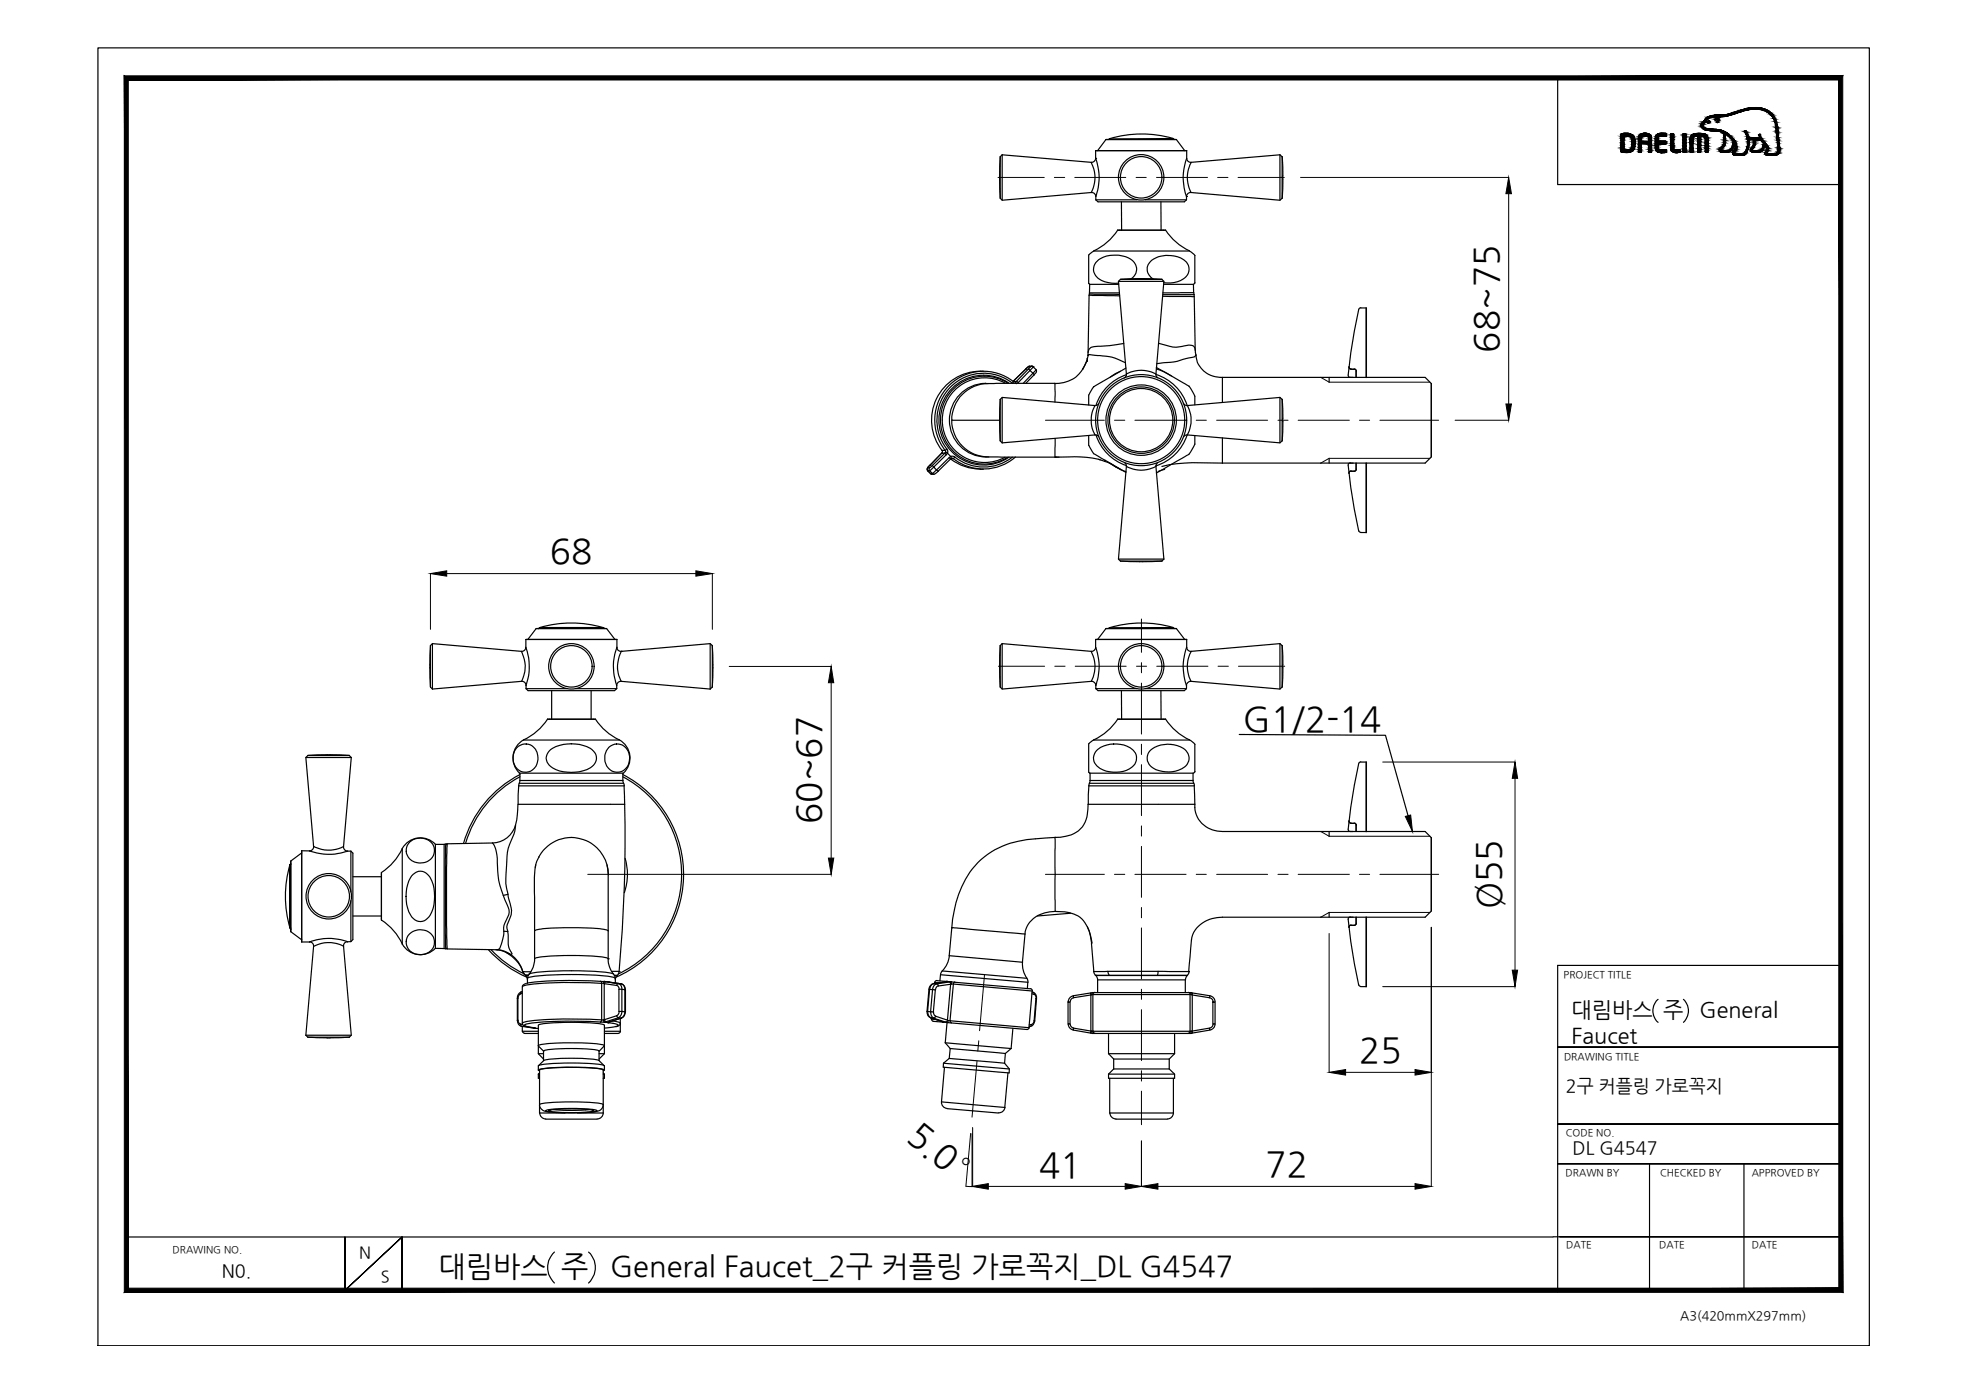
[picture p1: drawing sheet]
<svg xmlns="http://www.w3.org/2000/svg" width="420mm" height="297mm" viewBox="0 0 420 297" stroke-linecap="round" stroke-linejoin="round" font-family="sans-serif">
<defs><g id="words">
<g font-size="7.5">
<text x="319.8" y="75.2" transform="rotate(-90 319.8 75.2)">68~75</text>
<text x="117.3" y="120.2">68</text>
<text x="265.2" y="156">G1/2-14</text>
<text x="175.2" y="175.8" transform="rotate(-90 175.2 175.8)">60~67</text>
<text x="320.2" y="194" transform="rotate(-90 320.2 194)">Ø55</text>
<text x="290.1" y="226.6">25</text>
<text x="193.2" y="243" transform="rotate(39 193.2 243)">5.0°</text>
<text x="221.7" y="251.1">41</text>
<text x="270.1" y="251.1">72</text>
</g>
<g font-size="6.2">
<text x="93.6" y="272.3">대림바스 주</text>
<text x="130.2" y="272.3">General Faucet_2구 커플링 가로꼭지_DL G4547</text>
</g>
<g font-size="4.6">
<text x="335.4" y="217.1">대림바스 주</text>
<text x="362.6" y="217.1">General</text>
<text x="335.4" y="222.5">Faucet</text>
</g>
<g font-size="3.9">
<text x="334.1" y="233.1">2구 커플링 가로꼭지</text>
<text x="335.6" y="246.4">DL G4547</text>
<text x="47.3" y="272.4">N0.</text>
</g>
<g font-size="3.5">
<text x="76.6" y="268.5">N</text>
<text x="81.3" y="273.6">S</text>
</g>
<text font-size="2.7" x="358.5" y="281.6">A3(420mmX297mm)</text>
<g font-size="2.1">
<text x="333.7" y="208.6">PROJECT TITLE</text>
<text x="333.7" y="226.2">DRAWING TITLE</text>
<text x="334.1" y="242.4">CODE NO.</text>
<text x="334.1" y="251">DRAWN BY</text>
<text x="354.2" y="251">CHECKED BY</text>
<text x="373.8" y="251">APPROVED BY</text>
<text x="36.8" y="267.4">DRAWING NO.</text>
<text x="334.2" y="266.4">DATE</text>
<text x="354.1" y="266.4">DATE</text>
<text x="373.8" y="266.4">DATE</text>
</g>
</g></defs>
<!-- layer: 0 -->
<g fill="#000" stroke="#000" stroke-width=".21">
<path d="M321.9 37.9l.6 3.4h-1.2zM321.3 86.2h1.2l-.6 3.5zM91.8 122.4l3.5-.6v1.2zM148.5 121.8l3.5 .6-3.5 .6zM177.4 142.2l.5 3.5h-1.1zM299.9 174.2l1.1-.3 .4 3.5zM323.3 162.6l.5 3.5h-1.1zM176.8 183.1h1.1l-.5 3.5zM322.7 207h1.1l-.5 3.5zM283.6 228.8l3.5-.6v1.2zM301.9 228.2l3.5 .6-3.5 .6zM207.4 253.2l3.5-.6v1.2z"/>
<path d="M240.1 252.6l3.5 .6-3.5 .6zM243.6 253.2l3.5-.6v1.2zM301.9 252.6l3.5 .6-3.5 .6z"/>
<path d="M27.4 274.9l-.9 .9 365.9-.9zM26.5 275.8l365.9-.9 .8 .9zM392.4 17.1v257.8l.8 .9zM393.2 16.2v259.6l-.8-258.7zM27.4 17.1h365l.8-.9zM26.5 16.2h366.7l-365.8 .9zM26.5 16.2l.9 258.7v-257.8zM26.5 16.2l.9 258.7-.9 .9z"/>
</g>
<g fill="none" stroke="#000" stroke-width=".25">
<path d="M20.9 10.2h378v277h-378zM332.4 16.6v22.8h60.4M368.5 32.5h.1M260.8 80.5v5.4M260.8 93.4v5.4M264.4 156.7l31.2 .2 4.9 17.2M111 165.8a23.5 23.5 0 0 0-11.7 14.2M111 165.3a23.9 23.9 0 0 0-12.1 14.7M132.9 165.3a23.9 23.9 0 0 1 13 22.1 23.9 23.9 0 0 1-14.5 21.1M132.9 165.8a23.5 23.5 0 0 1 12.5 21.3 23.5 23.5 0 0 1-13.5 20.7M255 171.6v.7M104.2 202.6a23.9 23.9 0 0 0 8.3 5.9"/>
<path d="M104.8 202.6a23.5 23.5 0 0 0 7 5.2M353.8 213.2a3.3 3.3 0 0 0 0 5M359.2 213.2a3.3 3.3 0 0 1 0 5M392.8 206h-60.4v69.7M202.1 236.6l10.9 .9M207.5 237v.1M332.4 223.4h60.4h-60.4M332.4 239.9h60.4h-60.4M332.4 248.3h60.4h-60.4M352 248.3v27M372.1 248.3v27M27 275.3h.1"/>
<path d="M27 264h304.4M73.6 264v11.4l12.2-11.4-12.2 11.4zM85.8 275.4v-11.4v11.4M118.3 267.2a4.5 4.5 0 0 0 0 6.6M125.6 267.2a4.5 4.5 0 0 1 0 6.6M331.4 263.9h61.4h-59.9M341 275.3h51.8"/>
</g>
<!-- layer: DWG -->
<g fill="none" stroke="#000" stroke-width=".25">
<path d="M213.4 33.5v8.8M213.4 33.4l-.1 4.2 .1 4.7M213.9 33v9.7M213.9 33l19 1.6M213.9 33l-.5 .5M232.9 34.6a7 7 0 0 1 0 6.5M233.8 33.8l-.3 .6-.6 .2M233.8 33.8h.1M233.8 33.8a11.5 11.5 0 0 1 0 8.1M233.8 33.8v-1.7h19.4v1.7M234.2 32.1l1.8-2.3h15l1.8 2.3M250.3 29.6h-13.5"/>
<path d="M250.5 29.7l-.1-.1a22.4 22.4 0 0 0-13.8 .2M253.2 33.8a.87 .87 0 0 0 1 .8M253.2 33.8a11.5 11.5 0 0 0 0 8.1M254.2 34.6a7 7 0 0 0-.1 6.5M273.1 33l.5 .5v8.8l-.5 .4-19-1.6M273.1 33v9.7M273.1 33l-18.9 1.6M273.6 33.4l.2 4.1M273.7 37.6v.6M273.8 38.2l-.2 4.1M232.9 41.1l-19 1.6-.5-.4M232.9 41.1a.87 .87 0 0 1 .9 .8"/>
<path d="M233.4 53.6h20.4M233.4 53.6l-.3 .1a1.22 1.22 0 0 0-.8 1.7v2.9a4.2 4.2 0 0 0 .1 2.3l.1 1.9M233.8 41.9v.7M233.8 42.6l.5 .5h18.4l.5-.5M233.8 42.6h8.8M238.5 49.1h10.2M238.5 49.1a12.4 12.4 0 0 1-5.1 4.4M239.1 59.6l4.1-.1 4.8 .1M239.3 43.1v6M241.3 59.6a2.49 2.49 0 0 0 1.2-2.5 2.49 2.49 0 0 0-1.8-2.1 6.3 6.3 0 0 0-6.9 1 2.47 2.47 0 0 0 1.2 3.8l2.2 .6h1.5M244.4 42.6h8.8M246 59.5a2.46 2.46 0 0 1-1.2-2.5 2.46 2.46 0 0 1 1.9-2 6.1 6.1 0 0 1 6.5 .9 2.48 2.48 0 0 1-1.3 4 6.7 6.7 0 0 1-3.6 .4"/>
<path d="M247.7 43.1l.1 6M248.7 49.1a13.4 13.4 0 0 0 5.5 4.7l.8 .7M253.2 41.9h.1M253.2 41.9v.7M254.1 41.1l-.6 .2-.3 .6M255 54.5v5.9M209.8 79.2a10.5 10.5 0 0 0-9.8 5.6 10.5 10.5 0 0 0 1 11.3M218.8 78.8h.1M218.8 78.8l-2.6 2.6M219.4 78.8l-2.5 2.6M219.4 78.2l-.6 .6M219.4 78.3h.4"/>
<path d="M219.8 78.1l-.4 .1M219.9 78.2l-.5 .6 .4 .2M219.9 78.2l.3-.1 .3 .1M220.5 78.3h.1M220.5 78.3a1.11 1.11 0 0 0-1.7 .5M220.5 78.3l.7 .8-.1 .3-2.2 2.4M220.5 78.3l-.7 .7M221.1 78.9l-.7 .7 .3 .4M231.1 78.7a6.4 6.4 0 0 1-6.1 3.1M232 76.8l-1 2M232 76.4v.7M232.1 76.4l-1.1 2.4"/>
<path d="M232.1 75.8v.1M232.2 75.8a3.2 3.2 0 0 1 2 .1 11.7 11.7 0 0 1 5.9 1.5M232.3 75.6l-.3 1M232.5 62.8l-.1 .2M232.5 62.5v.3h6.4M232.5 60.7h6.2M232.5 62.5h6.4M238.7 60l.4-.4h8.8l.5 .4-1.7 19.8M238.7 60l1.7 19.8M238.7 60h9.7M238.9 63.1l-6.5-.1-.2 12.2M239.1 79.2l-2.2 1.2"/>
<path d="M239.8 73.3l-3 .5-2.9 .1a1.55 1.55 0 0 0-1.8 1.9M240.3 78.5l-7 4.1M240.3 80a10.2 10.2 0 0 0-6.4 6.4M240.4 79.8v.4l-.5 .5M240.4 79.8a6.6 6.6 0 0 1 6.3 0M246.7 79.8v.5l.3 .3M246.7 79.9a10.2 10.2 0 0 1 6.6 6.6M246.7 78.4l5.6 3.2a4.1 4.1 0 0 1 2.7 3.5v1.3M246.7 78.7l1.7 .6 1.6 .9M246.8 77.6l1.5-.2a15 15 0 0 0 5.3-1l1.3-.3 .3-.4a5.3 5.3 0 0 0 5.6 4.8h43.3l1.3 1.3M247.2 73.3l1.6 .4a8.3 8.3 0 0 0 4.9-.1l.4 .1a1.13 1.13 0 0 1 1 1.5l.1 .5M248.1 63.2l6.7 .1 .2 11.5"/>
<path d="M248.1 62.9h6.7M248.3 60.7h6.4v1.8M254.7 62.5h-6.6M254.7 62.5l.1 .4M254.8 62.8v.5M255 60.4l-.3 .3M287.9 78.3l.1 .3 .3 .2M288.3 78.8h.7M289 78.8l.4 .2v.2M289.4 79.2v1.3M289.9 66.1a98.3 98.3 0 0 0-2.2 14.1l.4 .3M290.4 65.7h1.1"/>
<path d="M290.4 65.7l-.5 .3M197.9 99.8h.5l-.2 .4 .2 .2M198.4 99.3h.1M198.4 99.3l-.5 .7 .1 .4-.2-.3 .6-.8M199 99.3l.3 .4-.9 .7M199 99.3l-.6 .5M200.9 96.7h.1M200.9 96.7l-2.5 2.6M200.9 96.7h.7l-2.6 2.6M201.1 96.5l-.1 .2M201.6 96.7l.3 .3M201.7 96.1l.1 .3-.1 .3"/>
<path d="M201.7 96.5h.1M201.7 96.5l.5 .2M201.9 97l-2.7 2.7 .6 .6 2.7-2.6M202.1 95.9l.1 .8M202.1 96.7l-.2 .3M202.2 96.7l.7 .7M202.5 97.7l.4 .2M202.8 97.9a10.4 10.4 0 0 0 6.4 2.2M202.8 97.9h.1M202.8 97.9l-2.9 2.9-.6 .4M202.9 97.4l.1 .4M202.9 97.4l.8 .1"/>
<path d="M202.9 97.4l-.3 .2M203 97.8l.4 .1M203 97.8l-.1 .1h.5M203.1 89.7a8 8 0 0 0 9.3 7.8l12.8 .1M203.7 97.5a9.9 9.9 0 0 0 12.3 .1M203.7 97.5l-.3 .4M210.4 81.8h.5M210.4 81.8a7.9 7.9 0 0 0-7.8 8.1 7.9 7.9 0 0 0 8.3 7.6M213.3 90l.1 4.1M213.3 89.3v.7M213.4 85.2l-.1 4.1M213.9 84.8v9.7"/>
<path d="M214.5 81.7a9 9 0 0 0-13.4 8 9 9 0 0 0 13.4 7.9M215 81.7a9.4 9.4 0 0 0-14.3 7.9 9.4 9.4 0 0 0 14.3 8M215.3 81.7a9.6 9.6 0 0 0-15 8 9.6 9.6 0 0 0 15 7.9M216.2 81.4h.7M216.3 81.4a10.4 10.4 0 0 0-13.8 .9 10.4 10.4 0 0 0-.8 13.8M216.7 97.5a10.4 10.4 0 0 1-13.3 .4M216.7 81.5l.2 .4M216.7 81.5l-.4-.1-.2 .4a10 10 0 0 0-13.3 .8 10 10 0 0 0-.7 13.2l-.4 .3h-.7l.1 .4M216.8 81.4l-.1 .1M216.9 81.4l.4 .2M217.2 81.7l2.6-2.6 .6 .5-2.1 2.2M225.1 85.8v-4h-13a8 8 0 0 0-9 7.9h10.2"/>
<path d="M225.2 97.6h.1M225.2 93.6v4M225.2 97.6h.8M225.4 97.6l2.6-.1a17.2 17.2 0 0 1 9.6 1.8l.5 .4M232.3 92.9v2.2M232.3 95a4.1 4.1 0 0 0 1.4 2l6.6 3.8M233.4 82.5a3.9 3.9 0 0 0-1.1 2.5v1.4M233.7 86.5l-19.8-1.7-.5 .4v8.9l.5 .4M233.7 92.8l.4 .1 .4 .3M233.7 86.5a6.5 6.5 0 0 0 0 6.3M233.7 92.8l-19.8 1.7M233.9 92.8a10.2 10.2 0 0 0 6.4 6.5"/>
<path d="M234.4 98l.4 .1M234.5 86.2l-.8 .3M235.8 98.2l-.1 .2M236.8 98.8l2.2 1.3M238.2 99.7l2.1 .9M240 98.7l.3 .4 .1 .4M240.4 99.5l-1.7 19.8 .4 .4M240.4 99.5a6.6 6.6 0 0 0 6.3 0M246.7 99.5l1.7 19.8M247 98.7l-.3 .4v.4M252.5 86l.3 .4 .6 .1M253.3 92.8a10.2 10.2 0 0 1-6.6 6.6"/>
<path d="M253.4 92.8l-.5 .1-.4 .3M253.4 86.5a6.5 6.5 0 0 1 0 6.3M253.7 96.9l-7 4M255 92.9v1.9M255 94.8l-1.3 2.1M273.1 84.8l.5 .4v8.9l-.5 .4-19.7-1.7M273.1 84.8l-19.7 1.7M273.1 84.8v9.7M273.6 85.2l.2 4.1M273.7 89.3v.7M273.8 90l-.2 4.1M283.6 80.5v1"/>
<path d="M283.6 97.8v1M288.1 98.8l-.4 .3a99.7 99.7 0 0 0 2.2 14.2M289.4 98.8v1.3M305.4 81.8v15.7l-1.3 1.3h-43.3a56.3 56.3 0 0 0-11.3 .4l-1.6 .3M305.4 81.8v15.7M197.9 100.4h.1M197.9 100.4l.7 .7M198.4 100.4h-.5l.7 .7h.4M198.4 100.4l.6 .7M198.6 101.1h.1M198.6 101.1l.7 .1M199 101.1l.3 .1"/>
<path d="M199.9 100.3l-.9 .7M199.9 100.3l.3 .3M209.2 100.1h.6M238.7 119.3h9.7M239.1 119.7h8.8M239.1 119.7l4.1 .2 4.8-.2M248.4 119.3l-.5 .4M248.5 100.2l-1.4 .4M288.3 100.5l-.3 .2-.1 .3M289.4 100.1l-.2 .4-.9 .1M289.9 113.3l.5 .3M290.4 113.6h1.1"/>
<path d="M91.8 137.8l.5-.5 19 1.7M91.8 137.8v8.8M91.9 137.7l-.2 4.2 .2 4.7M92.3 137.3v9.7M111.3 139h.1a.88 .88 0 0 0 .8-.9v-1.6h19.4v1.6a.81 .81 0 0 0 1 .9M111.3 139a7.1 7.1 0 0 1 0 6.4M112.2 138.1a12.3 12.3 0 0 1 .1 8.2M112.6 136.5l1.8-2.4h15l1.8 2.4M115 134l-.1 .2M115.2 133.9a23.9 23.9 0 0 1 13.5 0M115.2 134h.1M115.2 133.9h13.5z"/>
<path d="M115.2 133.9h13.5M128.7 134h.1M128.8 134l.1 .1M131.6 138.1a11.6 11.6 0 0 0 0 8.2M132.6 139a6.8 6.8 0 0 0-.1 6.4M132.6 139h.1M151.5 137.3v9.7M152 137.7l.1 4.2-.1 4.7M152 137.8l-.5-.5-18.9 1.7M152 137.8v8.8M213.4 137.8v8.8M213.4 137.7l-.1 4.2 .1 4.7"/>
<path d="M213.9 137.3l19 1.7M213.9 137.3l-.5 .5M213.9 137.3v9.7M232.9 139a6.9 6.9 0 0 1 0 6.4M233.8 138.1a.87 .87 0 0 1-.9 .9M233.8 138.1a11.6 11.6 0 0 1 0 8.2M233.8 138.1v-1.6h19.4v1.6M234.2 136.5l1.8-2.4h15l1.8 2.4M236.8 134a23.4 23.4 0 0 1 13.6 0l.1 .1M236.8 133.9l-.2 .2M250.3 133.9l-13.5 .1M253.2 138.1a.87 .87 0 0 0 1 .9"/>
<path d="M253.2 138.1a11.6 11.6 0 0 0 0 8.2M254.2 139a6.9 6.9 0 0 0-.1 6.4M273.1 137.3l.5 .5v8.8l-.5 .4-19-1.6M273.1 137.3v9.7M273.1 137.3l-18.9 1.7M273.6 137.7l.2 4.2M91.8 146.6l.5 .4M110.3 159.6a2.64 2.64 0 0 1 3-.6 2.64 2.64 0 0 1 1.5 2.7 2.7 2.7 0 0 1-2.8 3.1 2.7 2.7 0 0 1-2.5-3.3l.3-1.2zM111.3 145.4h.2a.88 .88 0 0 1 .8 .8v.8M111.3 145.4l-19 1.6M111.7 157.9h20.4M111.7 157.9a4.4 4.4 0 0 0-.9 7.1"/>
<path d="M112.3 147l.4 .4h18.4l.5-.4M112.3 147h8.7M116.8 153.5h10.2M116.8 153.4a12.4 12.4 0 0 1-5.1 4.5M117.7 147.4v6.1M122.8 147h8.8M126.1 147.4v6.1M127 153.4a13.4 13.4 0 0 0 5.7 4.8 4.4 4.4 0 0 1 .3 6.8M129.9 159.5a2.66 2.66 0 0 1 3.1-.4 2.66 2.66 0 0 1 1.4 2.8 2.67 2.67 0 0 1-2.8 2.9 2.67 2.67 0 0 1-2.5-3.1l.3-1.5zM132.5 145.4h-.1a.88 .88 0 0 0-.8 .8v.8M132.5 145.4l19 1.6M152 146.6l-.5 .4"/>
<path d="M232.9 145.4l-19 1.6-.5-.4M232.9 145.4a.94 .94 0 0 1 .9 .9M233.4 157.9h20.4M233.4 157.9l-.3 .2a1.22 1.22 0 0 0-.8 1.6v5.1M233.8 147l.5 .4h18.4l.5-.4M233.8 146.3v.7M233.8 147h8.8M238.5 153.5h10.2M238.5 153.4a12.4 12.4 0 0 1-5.1 4.5M239.3 147.4v6.1M244.4 147h8.8M247.7 147.4l.1 6.1"/>
<path d="M248.7 153.4a14.3 14.3 0 0 0 5.8 4.9l.5 .5M253.2 146.3v.7M254.1 145.4h-.3a.9 .9 0 0 0-.6 .9M255 158.8v5.9M273.7 141.9v.6M273.8 142.5l-.2 4.1M65.3 161.6h9.7M69.8 161.1h.6M69.8 161.1l-4.1 .1M70.4 161.1l4.2 .1M75 161.6l-.5-.4h-8.8l-.4 .4 1.6 19M75 161.6l-1.7 19.1"/>
<path d="M87.5 179.6a3.2 3.2 0 0 1 5.2 1.3 3 3 0 0 1-1.5 2.9 3 3 0 0 1-3.3-.1 2.55 2.55 0 0 1-.4-4.1zM105.1 179.9a5.6 5.6 0 0 1 1 4.1l.1 1.8a14.2 14.2 0 0 0 1.2 5.3M105.1 179.9l-9.7 .2M110 176a5.2 5.2 0 0 1-4.9 3.9M110.6 167.7h22.6M110.7 167.7l-.1 3.9M110.8 165h22.2M110.8 167.1l-.1 .6M110.9 166.5l-.1 .6h22.2M110.9 165v1.6M110.9 166.6h22M117.2 160.2a8.1 8.1 0 0 1 8-.9 2.58 2.58 0 0 1 1.9 3.3l-.2 .4a5.8 5.8 0 0 1-5 1.8 5.5 5.5 0 0 1-5.2-2.2 2.16 2.16 0 0 1 .5-2.4z"/>
<path d="M132.9 166.5l.2 .6M132.9 165v1.6M133.1 167.1l.1 .6M133.2 167.7l.1 3.9M133.3 171.6a313.7 313.7 0 0 1-1.2 35.7M133.3 171.6h-22.8l-.2 3.4-.3 1.1a8.5 8.5 0 0 1-1.3 4.1 20.3 20.3 0 0 0-.7 6.3 11.7 11.7 0 0 0 .4 4.4l.2 1a5.5 5.5 0 0 1-.4 5.4l-.1 .5 .3 1-.9-.1M225.1 178.7l-2.1 .1a24.4 24.4 0 0 0-9.9 2.1 17.2 17.2 0 0 0-9.1 11.7l-.7 3.5-.2 1.9M225.1 178.7l.1 15.8a8.5 8.5 0 0 1 5.3 1.3l.7 .7a7.6 7.6 0 0 1 1.5 3.2M225.1 178.7h.1M232.3 167.7h22.6M232.3 164.8l.2 .2M232.4 167.7l-.2 3.9"/>
<path d="M232.5 165h22.2M232.5 167.1l-.1 .6M232.6 166.6h22M232.6 166.5l-.1 .6h22.2M232.6 165v1.6M234 160.2a6.1 6.1 0 0 1 8 .1 2.43 2.43 0 0 1-1 3.8 6.5 6.5 0 0 1-6.9-.6 2.3 2.3 0 0 1-.1-3.3zM245.5 160.1a6 6 0 0 1 7.6 .1 2.37 2.37 0 0 1-.9 3.9 6.3 6.3 0 0 1-6.8-.7 2.34 2.34 0 0 1 .1-3.3zM254.6 166.5l.1 .6M254.6 165v1.6M254.7 167.1l.2 .6M254.8 167.7l.2 3.9h-22.8a6.7 6.7 0 0 1-2.1 5.7 7.6 7.6 0 0 1-5 1.4M255 172.3a5.7 5.7 0 0 0 5.8 5.1h43.3l1.3 1.3"/>
<path d="M255 164.7l-.3 .3M283.6 177.4v1M287.9 175.2l.1 .3 .3 .2M288.3 175.7h.7M289 175.7l.4 .2v.2M289.4 176.1v1.3M289.9 163a100.7 100.7 0 0 0-2.2 14.1l.4 .3M291.5 162.6h-1.1l-.5 .3M305.4 178.7v15.7l-1.3 1.3h-43.3a6.2 6.2 0 0 0-6.6 4.9l-.6 6.8M305.4 178.7v15.7M61.9 184.5h.1M61.9 198h.1"/>
<path d="M61.9 184.5a23.9 23.9 0 0 0 0 13.5M61.9 184.5v13.5zM61.9 184.5v13.5M61.9 198.2l.2 .1M62 184.3h.1M64.4 182l-2.4 1.7v15.1l2.4 1.7M66 181.6a12.3 12.3 0 0 0 8.2 0M66.1 181.6l-1.7-.1v19.5h1.7M66.9 180.6a.88 .88 0 0 1-.8 1M66.9 180.6a6.9 6.9 0 0 0 6.4 .1M73.3 180.7a.88 .88 0 0 0 .9 .9h.7M74.9 181.6l.4 .4v18.5l-.4 .4"/>
<path d="M74.9 181.6v8.7M74.9 192.2v8.7M75.3 195.5h6.1M75.3 187.1h6.1M81.4 196.3a13.4 13.4 0 0 1 4.8 5.7 4.4 4.4 0 0 0 6.7 .3M85.8 181.1v20.4M85.9 181.1a12.4 12.4 0 0 1-4.5 5.1v10.2M87.4 199.3a3.3 3.3 0 0 1 5.2 1.1 2.9 2.9 0 0 1-4 3.2 2.57 2.57 0 0 1-1.2-4.3zM88.2 186.6a2.21 2.21 0 0 1 3.6 .6 8.7 8.7 0 0 1-.3 8.5 2.21 2.21 0 0 1-3.8-.4 8.6 8.6 0 0 1 .2-8.4zM92.9 180.2a4.4 4.4 0 0 0-7.1 .9M94.8 180.2h-1.9v22.2M94.8 180.2v22.2"/>
<path d="M95.1 180.1h.3l-.1 5v12.4l.1 5h-.3l-.1-3.3zM95.1 180.1l-.3 .1M107.5 198.7a8.3 8.3 0 0 1-1 3.8l-.4 .2M108.3 198.8l.1 .7a5.2 5.2 0 0 0 .8 4l-.2 .2M108.4 190.9l-1 .2 .8 2a2.71 2.71 0 0 1-.1 3 3.5 3.5 0 0 0-.6 2.6M114.1 198.6l.3-.2a60.9 60.9 0 0 1 15 0l.4 .2M114.1 198.6v6M114.2 185.1a7.9 7.9 0 0 1 8.5-6.4 7.9 7.9 0 0 1 7.1 8M114.3 184.5a65.3 65.3 0 0 0-.2 10.3v3.8M115 182.9h.1M129.5 184.5l.3 2.1v12M129.8 198.6v6"/>
<path d="M133.4 183.2a12 12 0 0 1-.2 7.3M203.1 198h.1M203.1 198l15.6 1.3M203.1 198l-.5 5.9M218.7 199.3l-.5 6-15.6-1.4M225.1 194.5a6.2 6.2 0 0 0-6.2 3.7l-.2 1.1M228.5 194.9l-7.2 .6M232 197.8l.6 1.6 .4 1.8M232.7 199.8l.2 1.6M283.6 194.7v1M287.7 196.2a94.8 94.8 0 0 0 2.3 14.1l.4 .2M288.1 195.7l-.3 .1-.1 .4"/>
<path d="M289.4 195.7v1.3M289.4 197v.2a1.31 1.31 0 0 1-1.3 .3l-.2 .4M66.1 201a.81 .81 0 0 1 .8 .9M66.9 201.9l-1.6 19M73.3 201.9l1.7 19-.5 .4h-8.8l-.4-.4M73.3 201.9a6.8 6.8 0 0 0-6.4 0M74.2 201a11.6 11.6 0 0 0-8.2 0M74.9 200.9l-.7 .1a.81 .81 0 0 0-.9 .9M92.9 202.4h1.9M94.8 202.4l.3 .1M95.4 202.5l10.5 .2M105.9 202.7a6.9 6.9 0 0 1 5.6 4.7"/>
<path d="M105.9 202.7h.2M106.1 202.7a5.3 5.3 0 0 1 2.9 1l-.9-.4M109 203.7a6.4 6.4 0 0 1 2.6 3.7h1.7M110.4 213h.1v4.7M110.4 217.7h.1a.83 .83 0 0 0 .6 .8l.2 .5M110.4 213v4.7a1.22 1.22 0 0 0 .9 1.3l2.6 .4M111 218.5l.5 .1M111.1 212.1l-.4 .3-.1 .6M111.2 211.7l-.1 .4M111.4 211.6a1.25 1.25 0 0 0-1 1.4M111.4 210.6l.1 7.9a3 3 0 0 0 2.5 .8M111.4 219v1.1h3.5"/>
<path d="M111.4 211.9l-.4 .2M111.6 207.4h.1M111.6 207.4l.3 .5M111.6 207.4l.4 .6h.8M111.9 208l.3 .2M112.2 208.2h.4M112.2 208.2l.4 .9M112.6 208.8v1M112.6 208.8l.1-.2a58.2 58.2 0 0 1 14.8-.5l2.8 .3 1 .4M113.8 219.3l.1 .1M113.9 219.4h.3M113.9 219.4h.1"/>
<path d="M114 219.3l.2 .1M114 219.3h.1M114.1 204.6a17.4 17.4 0 0 1 6.4-.7 41.5 41.5 0 0 1 9.2 .6l.1 .1M114.1 204.6a4.7 4.7 0 0 1-1.2 3.3M114.2 219.4h.1M114.2 219.4l.7 .1M128.1 218.1a81.7 81.7 0 0 0-15.7 .4l-.5 .2a3.9 3.9 0 0 0 2.3 .7M128.1 218.1h.9M128.1 209.4h.9M128.4 209.8a81.1 81.1 0 0 0-16.5 .5l-.4 .3a.73 .73 0 0 1 .8-.7M128.4 217.6a81.5 81.5 0 0 0-16.5 .5l-.4 .2M128.4 209.9v7.7"/>
<path d="M128.4 217.6h.4M128.4 217.6l-.3 .5M128.8 217.6l.1 .5M128.8 209.8h-.4l-.2-.4a80.7 80.7 0 0 0-15.8 .4M128.9 209.4l-.1 .5h.2M128.9 209.4h.1M128.9 218.1h.1M128.9 209.4l.8 .1M128.9 218.1l.8 .1M128.9 209.4l.4 .1M129 217.6l.3 .4M129 217.6l-.2 .1"/>
<path d="M129.3 209.5l3.2 .4M129.3 209.5l-.3 .4M129.7 209.5h.3M129.8 218.2h.1M129.8 204.6h.1M129.8 204.6a5.9 5.9 0 0 0 1.4 3.7l.1 .5M129.8 218.2l1.7 .3 .4 .3-.9 .3-2 .3M129.9 209.6l2.7 .3M129.9 209.5h.1M129.9 218.1l-.2 .1M130.1 218l-.4 .2M130.5 207.3h1.6"/>
<path d="M130.6 217.8l1.5 .3 .3 .3M130.9 207.9a31.9 31.9 0 0 0-9-.7 31.9 31.9 0 0 0-9 .7l-.3 .9M131.1 208.1h.6M131.2 208.2h.5M131.3 208.8v1M131.6 210.3l-2.7-.4v7.7l2.7-.8M131.6 216.7l.4 .5M131.7 208.2l-.4 .9M131.7 208.1v.1M131.9 217.2l-3 .9M131.9 217.2l.6 .1M132 209.9l-.4 .4a.75 .75 0 0 1 .5 .8h.6a1.12 1.12 0 0 0-.8-1.2"/>
<path d="M132.1 211.1v4.7M132.1 207.3l-.4 .8M132.1 207.3h.1M132.1 215.8l-.1 .6-.4 .3M132.1 215.8h.6M132.4 218.4l-.4 .5-.5 .2M132.4 217.3v2.8h-3.4M132.6 209.9h.1M132.6 209.9a1.11 1.11 0 0 1 .9 1.3v4.7M132.6 210a1.32 1.32 0 0 1 .8 1.1l.1 .1M132.6 217.2v.1M132.7 211.1l.6 .1v4.7l-.6-.1z"/>
<path d="M132.7 215.8a1.37 1.37 0 0 1-.8 1.3M133.3 215.9h.2M133.3 215.9a1.37 1.37 0 0 1-.7 1.3M133.5 215.9a1.36 1.36 0 0 1-.9 1.3l-2.9 1M197.8 215.8a1.26 1.26 0 0 0 .8 1.4M197.8 215.8h.1M197.9 215.8l.7 .1M198 215.8a1.24 1.24 0 0 0 .6 1.3M198.2 211.1l-.4 4.7M198.2 211.1h.2M198.6 217.2l2.5 .8M198.6 217.2h.1"/>
<path d="M198.6 217.2l2.6 .8M198.6 217.2l3.2 .9M198.6 215.9a1.24 1.24 0 0 0 .7 1.3M198.8 217.3l-.1 .2h.9M198.8 217.5v.2l.4 .2M199 211.2l-.6-.1-.5 4.7M199 211.2h.6l-.4 4.8-.6-.1zM199.2 217.9l2.2 .2M199.2 209.9h.1a1.27 1.27 0 0 0-.9 1.2M199.2 215.9a.84 .84 0 0 0 .4 .9M199.9 210a1.24 1.24 0 0 0-.9 1.2M199.9 209.9l.3 .5a.84 .84 0 0 0-.6 .8"/>
<path d="M199.9 209.3l3 .2M199.9 209.2l-.4 .2v.2M200.2 210.4l2.6-.4-.6 7.7-2.6-.9-.4 .5M200.3 209.7l-.9-.1v.3M200.7 208l18.6 1.6-.1 1.4M200.7 208l-.1 1.3M201.1 207.2l-.4 .8M201.1 218l.2 .1M201.1 218l.3 .1M201.1 218h.1M201.2 218l.2 .1M201.4 218.1l.7 .1"/>
<path d="M201.9 209.5l.2-.1-.2 .1M201.9 209.5l-2.7 .4a1.28 1.28 0 0 0-1 1.2M202.1 209.4l-.3 .1M202.1 218.2l-.4 4.3M202.1 218.2h.1M202.1 218.2l17 1.5M202.2 217.7l.1 .1M202.2 217.7l-.4 .4 .4 .1M202.3 217.8l-.2 .4M202.3 217.8h.4M202.5 209.6l-3.3 .3M202.6 203.9l-.5 1.8-1 1.5"/>
<path d="M202.8 217.8l.2 .4M202.9 209.5l.1 .5h.4l.4-.4M202.9 209.5h.1M202.9 209.5l17 1.5M202.9 209.5h-.3l.3 .5 .1-.1M203.4 210l16.8 1.5-.6 7.8-16.9-1.5zM216.1 219.4l-.3 4.3M218.2 205.3l.1 1.8 .8 1.6-18-1.5M219.1 208.8l.3 .8M219.6 219.3l-.1 .2-.4 .2M219.6 218.7l.5-.1-.3 .4M219.8 219l-.2 .1"/>
<path d="M219.9 211l.3 .2 .1 .2M220.2 212.1l.4 .1M220.2 211.7a1.16 1.16 0 0 1 1 1.4M220.5 211.7l.2 .5M220.7 212.2a.84 .84 0 0 1 .4 .9M220.7 217.8a.84 .84 0 0 1-.6 .8M220.8 217.9a1.28 1.28 0 0 1-1 1.1M221.1 213.1l-.4 4.7 .1 .1M221.1 213.1h.1M221.2 213.1l-.4 4.8M227.9 213.8h.4v4.7h-.4zM228 218.5a1.29 1.29 0 0 0 1 1.3"/>
<path d="M228.4 218.5a.87 .87 0 0 0 .7 .9M229 212.5a1.29 1.29 0 0 0-1 1.3M229.1 212.9a.87 .87 0 0 0-.7 .9M232.9 201.3l.5 6.1M233 212.2l-.2 .1v7.7l.2 .1M233.1 211.8l-.4 .1 .1 .4-3.7 .6-.1-.4 3.7-.6M233.1 211.8h.1M233.1 211.8l-.1 .4M233.1 211.8h20.9M233.4 207.3l.4 .8M233.4 207.3h3M233.6 211.8l-.6 .4"/>
<path d="M233.8 208.1h.1M233.8 208.1h2.9M234.2 211.8v-2.7h18.7v2.7M247.1 207.3h6.7l-.4 .8h-6.4M247.1 207.3l-.1 .8M247.1 207.3h-10.7l.3 .8h10.3M253.3 208.2l-.3 .9M253.4 208.2h-19.6l.4 .9M253.4 208.1v.1M253.5 211.8h.3l.2 .4M253.9 212.2h-20.7v7.9h20.7M253.9 212.2h.3"/>
<path d="M253.9 212.2v7.9M254 211.8l.5 .1-.1 .4 3.7 .6 .1-.4M254 211.8h.1M254 211.8l.2 .4M254.2 212.2l.2 .1v7.7l-.2 .1M254.5 211.9l3.7 .6M258.1 212.9a.87 .87 0 0 1 .8 .9M258.2 212.5a1.29 1.29 0 0 1 1.1 1.3M258.8 213.8h.5v4.7h-.5zM258.9 218.5a.87 .87 0 0 1-.8 .9M259.3 218.5a1.29 1.29 0 0 1-1.1 1.3M290.4 210.5h1.1"/>
<path d="M65.3 220.9h9.7M65.7 221.3l4.1 .2M69.8 221.5h.6M74.6 221.3l-4.2 .2M111.5 220l.2 .4 .2 .1M111.9 220.5h3M114.9 228.4v-1a15.9 15.9 0 0 1 5.8-.6 38 38 0 0 1 8.2 .5l.1 1.1M114.9 224.8v-6a15.9 15.9 0 0 1 5.8-.6 38 38 0 0 1 8.2 .5l.1 .1v6M114.9 229.2v.9h.2M114.9 224.8l1.1 1.2M114.9 223.2l1.1 1.1M114.9 224.8h1.1"/>
<path d="M114.9 229.2h.2M114.9 223.2v-.1a17 17 0 0 1 6.1-.6h2.5a21 21 0 0 1 5.4 .6l-1.1 1.2v2l1.1 1.1M115.1 235.7a1.79 1.79 0 0 0 2.2 1.6M115.1 228.4v9.1h5.5M115.1 229l-.2 .2M115.1 228.3a25.8 25.8 0 0 1 8-.5 15.8 15.8 0 0 1 5.6 .5M115.1 235.7a25.8 25.8 0 0 1 8.1-.6 15.8 15.8 0 0 1 5.5 .6M115.1 228.5l-.2-.2a22.5 22.5 0 0 1 7.5-.6h.9a23.4 23.4 0 0 1 5.6 .6l-.2 .2M115.2 237.5a1.29 1.29 0 0 0 1.3 1.3M116 224.3v2M116 226.3l-1.1 1.1M116 224.3a26.1 26.1 0 0 1 8.2-.5l2.6 .2 1 .3"/>
<path d="M116 226.3a36.1 36.1 0 0 1 11.8 0M116.4 238.8h11M116.4 237a29.2 29.2 0 0 1 8.9-.4l1.7 .2 .4 .3a34.6 34.6 0 0 1-10.9 0zM117.1 237a28.9 28.9 0 0 1 9.6 0 28.9 28.9 0 0 1-9.6 0zM118.1 236.8l3.9 .2 3.7-.2M123.2 237.5h5.5M127.8 224.8h1.2M128.7 229l.3 .2v.9h-.3M128.7 237.5a1.29 1.29 0 0 1-1.3 1.3M128.7 235.7a1.77 1.77 0 0 1-1.9 1.6l-.9 .1M128.7 228.4v9.1M128.7 229.2h.3"/>
<path d="M129 220.5h2.9M129 224.8l-1.2 1.2M132.4 220l-.2 .4-.2 .1M200.9 235.1a1.29 1.29 0 0 0 1.2 1.4M201.3 226.9v.8l14 1.3 .1-.9-1-1.2M201.3 226.9l14.1 1.2M201.5 227.8l-.6 7.3M201.7 222.5l14.1 1.2M201.7 222.5l1.1 1.2M202.6 225.9l11.8 1M202.6 225.9l-1.3 1M202.8 223.7l11.7 1.1"/>
<path d="M202.8 223.7l-.2 2.2M214.4 236.3a1.29 1.29 0 0 1-1.4 1.2M214.5 224.8l-.1 2.1M215.1 229l-.7 7.3-13.5-1.2M215.8 223.7l-1.3 1.1M232.7 220.4l-3.7-.6 .1-.4 3.7 .6-.1 .4 .4 .1M233 220.1l.2-.1 .1 .3 .3 .2M233 220.1l.1 .4M233.1 220.5h.1M233.1 220.5h20.9M236.5 224.8h14.1M236.5 229.2h14.1"/>
<path d="M236.5 224.8l1.1 1.2M236.5 220.5v4.3M236.8 230.1v7.4h13.6M236.8 237.5a1.29 1.29 0 0 0 1.3 1.3M237.6 226h11.9M237.6 228.1h11.9M237.6 226v2.1M237.6 228.1l-1.1 1.1M238.1 238.8h11M249.5 228.1l1.1 1.1v.9h-14.1v-.9M249.5 226v2.1M250.4 237.5a1.29 1.29 0 0 1-1.3 1.3"/>
<path d="M250.4 230.1v7.4M250.6 224.8l-1.1 1.2M250.6 220.5v4.3M253.9 220.1h.3M254 220l-.2 .4-.3 .1M254 220.5h.1M254.2 220.1l-.2 .4M254.5 220.4l3.7-.6-.1-.4-3.7 .6 .1 .4-.5 .1"/>
<circle cx="243.5" cy="37.8" r="4.8"/>
<circle cx="243.5" cy="37.8" r="4.4"/>
<circle cx="243.5" cy="89.7" r="9.7"/>
<circle cx="243.5" cy="89.7" r="7.5"/>
<circle cx="243.5" cy="89.7" r="9.3"/>
<circle cx="243.5" cy="89.7" r="7.1"/>
<circle cx="243.5" cy="89.7" r="6.8"/>
<circle cx="121.9" cy="142.2" r="4.8"/>
<circle cx="121.9" cy="142.2" r="4.4"/>
<circle cx="243.5" cy="142.2" r="4.8"/>
<circle cx="243.5" cy="142.2" r="4.4"/>
<circle cx="70.2" cy="191.3" r="4.8"/>
<circle cx="70.2" cy="191.3" r="4.4"/>
</g>
<g fill="none" stroke="#000" stroke-width=".21">
<path d="M213 37.9h9.8M225 37.9h2.2M229.3 37.9h10.9M242.4 37.9h2.2M246.8 37.9h10.9M259.8 37.9h2.2M264.2 37.9h9.9M223.1 89.7h12.6M237.8 89.7h2.2M242.2 89.7h10.9M255.3 89.7h2.1M259.6 89.7h10.9"/>
<path d="M272.7 89.7h2.2M277 89.7h10.9M290.1 89.7h2.2M294.5 89.7h12.5M243.6 132.1v7.1M213 142.2h9.9M225.1 142.2h2.2M229.4 142.2h10.9M242.5 142.2h2.2M243.6 141.4v2.2M243.6 145.8v10.8M243.6 158.8v2.2"/>
<path d="M246.8 142.2h11M259.9 142.2h2.2M264.3 142.2h9.8M243.6 163.2v10.8M243.6 176.2v2.2M223.1 186.6h12.6M237.8 186.6h2.2M242.2 186.6h10.9M243.6 180.6v10.9M243.6 193.6v2.2M243.6 198v10.9M255.3 186.6h2.1"/>
<path d="M259.6 186.6h10.9M272.7 186.6h2.2M277 186.6h10.9M290.1 186.6h2.2M294.5 186.6h12.5M210.1 208l-1.1 11.9M243.6 211.1v2.1M243.6 215.4v10.9M208.5 226.5l-1.1 11.9M208.9 222.1l-.3 2.2M243.6 228.5v2.2M243.6 232.8v7.2"/>
</g>
<!-- layer: HIDDEN THIN -->
<path d="M281.8 80.5l1.8 1h21.5M305.1 97.8h-21.5l-1.8 1M281.8 177.4l1.8 1h21.5M305.1 194.7h-21.5l-1.8 1" fill="none" stroke="#000" stroke-width=".21"/>
<!-- layer: 0 -->
<path d="M291.5 65.7v14.8M291.5 98.8v14.8M291.5 162.6v14.8M291.5 195.7v14.8" fill="none" stroke="#000" stroke-width=".34"/>
<g fill="none" stroke="#000" stroke-width=".21">
<path d="M277.5 37.9h44.4M321.9 41.3v44.9M310.5 89.7h11.4M91.8 122.4v11.9M95.3 122.4h53.2M152 122.4v11.9M155.6 142.2h21.8M177.4 145.7v37.4M295 162.6h28.3M323.3 166.1v40.9M125.4 186.6h52M283.6 199.2v29.6"/>
<path d="M305.4 197.9v55.3M295 210.5h28.3M287.1 228.8h14.8M207.1 241.9l-1 11.3M207.4 241.9v11.3M207.5 240.6l.1 12.6-1.4-.1M210.9 253.2h29.2M243.6 243.5v9.7M247.1 253.2h54.8"/>
</g>
<g fill="#000" stroke="#000" stroke-width=".21">
<path d="M345.9 32.4h2zM346.3 32.5h1.2zM346.5 28.5h.9zM347.2 32h1.4zM351.2 29h1.1zM353.7 32.4h1.9zM353.8 28.6h1.8zM354.4 28.5h.4zM354.4 32.6h.3zM354.7 29h.9zM356.6 28.5h.4zM357.4 32.6h.7z"/>
<path d="M359.2 28.5h.5zM362.3 28.5h.7zM362.3 32.5h.5zM363.5 29.2h.9zM363.6 25.9h.4zM364.2 27.8h3.2zM364.4 26.2h.2zM364.5 25.9h.3zM365.9 24.6h3.1zM366 25.5h.2zM366.3 26.1h.2zM366.4 26h.3z"/>
<path d="M366.5 24.6h2.6zM366.3 25.2h.2zM366.9 24.6h2.2zM372.4 27.9h.1zM373.4 23h2.3zM374.2 23h.8zM375.1 29.8h.5zM375.4 29.5h.5zM375.5 28.7h.1zM375.7 29.8h.4z"/>
<path d="M345.9 29h1.3zM345.9 29h1.3z"/>
<path d="M345.9 32h1.3zM345.9 32h1.3z"/>
<path d="M346.3 32.5h1.1zM346.5 32.5h.9z"/>
<path d="M345.9 29.1h.6zM345.9 29.1h.6z"/>
<path d="M345.9 29.1l.6 .2v-.2zM345.9 29.1l.6 .2h-.6z"/>
<path d="M345.9 29.3h.6zM345.9 29.3h.6z"/>
<path d="M345.9 29.3l.6 .3v-.3zM345.9 29.3l.6 .3h-.6z"/>
<path d="M345.9 29.6l.6 .3v-.3zM345.9 29.6l.6 .3h-.6z"/>
<path d="M345.9 29.9l.6 .1v-.1zM345.9 29.9l.6 .1h-.6z"/>
<path d="M345.9 30l.6 .5v-.5zM345.9 30l.6 .5h-.6z"/>
<path d="M345.9 30.5l.6 .3v-.3zM345.9 30.5l.6 .3h-.6z"/>
<path d="M345.9 30.8l.6 .4v-.4zM345.9 30.8l.6 .4h-.6zM345.9 31.2h.6zM345.9 31.2h.6z"/>
<path d="M345.9 31.2l.6 .4v-.4zM345.9 31.2l.6 .4h-.6z"/>
<path d="M345.9 31.6l.6 .1v-.1zM345.9 31.6l.6 .1h-.6z"/>
<path d="M345.9 31.7l.6 .1zM345.9 31.7l.6 .1z"/>
<path d="M345.9 31.8l.6 .2v-.2zM345.9 31.8l.6 .2h-.6zM345.9 32h.6zM345.9 32h.6z"/>
<path d="M345.9 32h.7zM345.9 32h.7z"/>
<path d="M345.9 32h.7zM345.9 32h.7z"/>
<path d="M345.9 32h1zM345.9 32h1z"/>
<path d="M345.9 29h1zM345.9 29h1.2z"/>
<path d="M345.9 29h1zM345.9 29l.6 .1zM345.9 29.1h.6zM345.9 29.1h.6z"/>
<path d="M345.9 32h1.1zM345.9 32h1.1z"/>
<path d="M345.9 29h1.2zM345.9 29h1.3z"/>
<path d="M347.2 29h1.4zM347.2 29h1.4z"/>
<path d="M345.9 32h1.3zM345.9 32h1.3z"/>
<path d="M346.5 28.5h1zM346.4 28.5h1.1z"/>
<path d="M346.4 28.5h1.2zM346.3 28.5h1.3z"/>
<path d="M346.3 28.5h1.4zM346.1 28.5h1.6z"/>
<path d="M346.3 32.5h1.3zM346.3 32.5h1.2z"/>
<path d="M346.1 28.5h1.8zM346 28.5h1.9z"/>
<path d="M346.1 32.5h1.6zM346.1 32.5h1.5z"/>
<path d="M346 28.5l1.9 .1zM346 28.5l1.9 .1z"/>
<path d="M345.9 28.6l2.3 .1-.3-.1zM345.9 28.6l2.3 .1h-2.3zM345.9 28.7h2.3zM345.9 28.7h2.3z"/>
<path d="M346 32.4h1.9zM346 32.4l1.7 .1z"/>
<path d="M345.9 28.7l2.4 .1zM345.9 28.7l2.4 .1z"/>
<path d="M345.9 32.3l2 .1 .3-.1zM345.9 32.3l2 .1h-2zM345.9 32.4h2z"/>
<path d="M345.9 28.8h2.5zM345.9 28.8h2.5z"/>
<path d="M345.9 32.3h2.4zM345.9 32.3h2.3zM345.9 32.3h2.3zM345.9 32.3h2.3z"/>
<path d="M345.9 28.8l2.5 .1zM345.9 28.8l2.5 .1z"/>
<path d="M345.9 28.9l2.7 .1-.2-.1zM345.9 28.9l2.7 .1h-2.7z"/>
<path d="M345.9 32.1l2.4 .2 .1-.2zM345.9 32.1l2.4 .2h-2.4z"/>
<path d="M347.2 29h1.4zM347.2 29h1.4z"/>
<path d="M347.2 29h1.4zM347.2 29h1.4z"/>
<path d="M347.4 29l1.2 .1zM347.4 29l1.2 .1z"/>
<path d="M347.3 32h1.3zM347.2 32h1.4zM347.2 32h1.4z"/>
<path d="M345.9 32l2.5 .1 .2-.1zM345.9 32l2.5 .1h-2.5zM345.9 32.1h2.5zM345.9 32.1h2.5z"/>
<path d="M347.6 31.9h1zM347.3 32h1.3z"/>
<path d="M347.8 29.1h.8zM347.8 29.1h.8z"/>
<path d="M347.8 29.1l.9 .2-.1-.2zM347.8 29.1l.9 .2z"/>
<path d="M347.7 31.9h.9zM347.6 31.9h1z"/>
<path d="M347.9 31.8h.8zM347.7 31.9h.9z"/>
<path d="M348 29.3l.8 .1-.1-.1zM348 29.3l.8 .1h-.7z"/>
<path d="M348.1 29.4l.7 .1zM348.1 29.4l.7 .1z"/>
<path d="M348.1 31.6h.7zM348.1 31.6h.7z"/>
<path d="M348.1 31.6l.6 .2 .1-.2zM348.1 31.6l.6 .2h-.8z"/>
<path d="M348.1 29.5l.8 .3-.1-.3zM348.1 29.5l.8 .3h-.7z"/>
<path d="M348.2 29.8l.7 .1zM348.2 29.8l.7 .1z"/>
<path d="M348.2 29.9l.7 .2v-.2zM348.2 29.9l.7 .2h-.7z"/>
<path d="M348.2 30.1l.7 .1zM348.2 30.1l.7 .1zM348.2 30.2h.7zM348.2 30.2h.7zM348.2 30.2h.7zM348.2 30.2h.7zM348.2 30.2h.7zM348.2 30.2h.7z"/>
<path d="M348.2 31.3l.6 .3 .1-.3zM348.2 31.3l.6 .3h-.7z"/>
<path d="M348.2 30.2h.7zM348.2 30.2h.7z"/>
<path d="M348.2 30.2l.7 .1zM348.2 30.2l.7 .1z"/>
<path d="M348.2 30.3l.7 .2v-.2zM348.2 30.3l.7 .2h-.7z"/>
<path d="M348.2 30.5l.7 .1v-.1zM348.2 30.5l.7 .1h-.7z"/>
<path d="M348.2 30.6l.7 .1v-.1zM348.2 30.6l.7 .1h-.7z"/>
<path d="M348.2 30.7l.7 .1zM348.2 30.7l.7 .1z"/>
<path d="M348.2 30.8h.7zM348.2 30.8h.7z"/>
<path d="M348.2 30.8l.7 .1zM348.2 30.8l.7 .1z"/>
<path d="M348.2 30.9l.7 .4v-.4zM348.2 30.9l.7 .4h-.7zM348.2 31.3h.7zM348.2 31.3h.7z"/>
<path d="M349.6 29.6h.7zM349.6 29.6h.7zM349.6 29.6h.7zM349.6 29.6h.7z"/>
<path d="M349.8 32.5h.3zM349.8 32.5h.3z"/>
<path d="M349.7 32.5h.5zM349.7 32.5h.4z"/>
<path d="M349.7 32.5h.5zM349.7 32.5h.5z"/>
<path d="M349.6 29.5l.7 .1zM349.6 29.5l.7 .1zM349.6 29.6h.7zM349.6 29.6h.7z"/>
<path d="M349.6 29.6h.7zM349.6 29.6h.7zM349.6 29.6h.7zM349.6 29.6h.7z"/>
<path d="M349.6 29.6l.7 .3v-.3zM349.6 29.6l.7 .3h-.7zM349.6 29.9h.7zM349.6 29.9h.7z"/>
<path d="M349.6 29.9l.7 .2v-.2zM349.6 29.9l.7 .2h-.7z"/>
<path d="M349.6 30.1l.7 .1zM349.6 30.1l.7 .1z"/>
<path d="M349.6 30.7l.7 .1zM349.6 30.7l.7 .1z"/>
<path d="M349.6 30.8l.7 .1v-.1zM349.6 30.8l.7 .1h-.7z"/>
<path d="M349.6 30.9l.7 .5v-.5zM349.6 30.9l.7 .5h-.7z"/>
<path d="M349.6 31.4l.7 .1zM349.6 31.4l.7 .1z"/>
<path d="M349.6 31.5l.7 .3v-.3zM349.6 31.5l.7 .3h-.7z"/>
<path d="M349.6 31.8l.7 .1zM349.6 31.8l.7 .1z"/>
<path d="M349.6 31.9l.7 .2v-.2zM349.6 31.9l.7 .2h-.7zM349.6 32.1h.7zM349.6 32.1h.7z"/>
<path d="M349.6 32.1l.7 .2v-.2zM349.6 32.1l.7 .2h-.7z"/>
<path d="M349.6 32.3h.7zM349.6 32.3h.7z"/>
<path d="M349.6 32.3l.7 .1zM349.6 32.3l.7 .1zM349.6 32.4h.7zM349.6 32.4h.7zM349.6 32.4h.7zM349.6 32.4h.7z"/>
<path d="M349.6 32.4h.7zM349.6 32.4h.7z"/>
<path d="M349.7 32.4h.6zM349.7 32.4l.5 .1z"/>
<path d="M349.7 29.3l.6 .2v-.2zM349.7 29.3l.6 .2h-.7zM349.6 29.5h.7zM349.6 29.5h.7z"/>
<path d="M349.7 29.1l.6 .2 .1-.2zM349.7 29.1l.6 .2h-.6z"/>
<path d="M349.7 29.1h.8zM349.7 29.1h.8z"/>
<path d="M349.7 29.1h.8zM349.7 29.1h.7z"/>
<path d="M349.7 29h.9zM349.7 29h1.1z"/>
<path d="M349.7 29h.9zM349.7 29l.8 .1z"/>
<path d="M350.8 28.5h.4zM350.8 28.5h.4z"/>
<path d="M350.8 28.5h.4zM350.8 28.5h.4z"/>
<path d="M350.8 28.5h.6zM350.6 28.5h.8z"/>
<path d="M350.6 28.5h.8zM350.6 28.5h.8z"/>
<path d="M350.6 28.5h1zM350.4 28.5h1.2z"/>
<path d="M350.4 28.5h1.3zM350.4 28.5h1.3z"/>
<path d="M350.4 28.5h1.4zM350.2 28.5h1.6z"/>
<path d="M350.2 28.5l1.8 .2-.2-.2zM350 28.7l.2-.2 1.8 .2z"/>
<path d="M351.8 29.6h.6zM351.8 29.6h.6z"/>
<path d="M350 28.7l2.1 .1zM349.9 28.8h2.2z"/>
<path d="M349.9 28.8l2.4 .1-.2-.1zM349.9 28.8l2.4 .1h-2.5z"/>
<path d="M349.8 28.9l2.5 .1zM349.8 28.9l2.5 .1z"/>
<path d="M351.2 29h1.1zM351.2 29h1.1zM351.2 29h1.1z"/>
<path d="M351.3 29l1 .1zM351.3 29l1 .1z"/>
<path d="M351.5 29.1h.8zM351.5 29.1h.8z"/>
<path d="M351.6 29.1l.8 .2-.1-.2zM351.6 29.1l.8 .2h-.7z"/>
<path d="M351.9 32.5h.4zM351.9 32.5h.3z"/>
<path d="M351.7 29.3h.7zM351.7 29.3h.7z"/>
<path d="M351.7 29.3l.7 .1v-.1zM351.7 29.3l.7 .1h-.6z"/>
<path d="M351.8 29.4l.6 .2v-.2zM351.8 29.4l.6 .2h-.6zM351.8 29.6h.6zM351.8 29.6h.6z"/>
<path d="M351.8 29.6h.6zM351.8 29.6h.6z"/>
<path d="M351.8 29.6l.6 .1zM351.8 29.6l.6 .1zM351.8 29.7h.6zM351.8 29.7h.6z"/>
<path d="M351.8 29.7l.6 .2v-.2zM351.8 29.7l.6 .2h-.6z"/>
<path d="M351.8 29.9h.6zM351.8 29.9h.6z"/>
<path d="M351.8 29.9l.6 .2v-.2zM351.8 29.9l.6 .2h-.6z"/>
<path d="M351.8 30.1l.6 .1zM351.8 30.1l.6 .1z"/>
<path d="M349.6 30.2h2.8zM349.6 30.2h2.8z"/>
<path d="M349.6 30.2h2.8zM349.6 30.2h2.8z"/>
<path d="M349.6 30.2l2.8 .4v-.4zM349.6 30.2l2.8 .4h-2.8z"/>
<path d="M349.6 30.6l2.8 .1v-.1zM349.6 30.6l2.8 .1h-2.8z"/>
<path d="M351.8 30.7h.6zM351.8 30.7h.6z"/>
<path d="M351.8 30.7l.6 .2v-.2zM351.8 30.7l.6 .2h-.6z"/>
<path d="M351.8 30.9l.6 .2v-.2zM351.8 30.9l.6 .2h-.6z"/>
<path d="M351.8 31.1h.6zM351.8 31.1h.6z"/>
<path d="M351.8 31.1l.6 .5v-.5zM351.8 31.1l.6 .5h-.6z"/>
<path d="M351.8 31.6h.6zM351.8 31.6h.6z"/>
<path d="M351.8 31.6l.6 .3v-.3zM351.8 31.6l.6 .3h-.6z"/>
<path d="M351.8 31.9l.6 .2v-.2zM351.8 31.9l.6 .2h-.6z"/>
<path d="M351.8 32.1l.6 .1zM351.8 32.1l.6 .1z"/>
<path d="M351.8 32.2l.6 .1zM351.8 32.2l.6 .1z"/>
<path d="M351.8 32.3l.6 .1zM351.8 32.3l.6 .1zM351.8 32.4h.6zM351.8 32.4h.6z"/>
<path d="M351.8 32.4h.6zM351.8 32.4h.6zM351.8 32.4h.6zM351.8 32.4h.6z"/>
<path d="M351.8 32.4h.6zM351.8 32.4l.5 .1zM351.9 32.5h.4zM351.9 32.5h.4z"/>
<path d="M353.3 29h1.1zM353.3 29h1.1z"/>
<path d="M353.3 29.4l.6 .1zM353.3 29.4l.6 .1zM353.2 29.5h.7zM353.2 29.5h.7z"/>
<path d="M353.2 29.5h.7zM353.2 29.5h.7zM353.2 29.5h.7zM353.2 29.5h.7z"/>
<path d="M353.2 29.5l.7 .1zM353.2 29.5l.7 .1z"/>
<path d="M353.2 29.6h.7zM353.2 29.6h.7z"/>
<path d="M353.2 29.6l.7 .3v-.3zM353.2 29.6l.7 .3h-.7z"/>
<path d="M353.2 29.9l.7 .1v-.1zM353.2 29.9l.7 .1h-.7z"/>
<path d="M353.2 30l.7 .1v-.1zM353.2 30l.7 .1h-.7z"/>
<path d="M353.2 30.1l.7 .1zM353.2 30.1l.7 .1z"/>
<path d="M353.2 30.7h.7zM353.2 30.7h.7z"/>
<path d="M353.2 30.7l.7 .3v-.3zM353.2 30.7l.7 .3h-.7z"/>
<path d="M353.2 31l.7 .1v-.1zM353.2 31l.7 .1h-.7z"/>
<path d="M353.2 31.1l.7 .2v-.2zM353.2 31.1l.7 .2h-.7z"/>
<path d="M353.2 31.3l.7 .1zM353.2 31.3l.7 .1z"/>
<path d="M353.2 31.4l.7 .1zM353.2 31.4l.7 .1z"/>
<path d="M353.2 31.5h.7zM353.2 31.5h.7zM353.2 31.5h.7zM353.2 31.5h.7z"/>
<path d="M353.2 31.5l.7 .1v-.1zM353.2 31.5l.7 .1h-.6z"/>
<path d="M353.3 31.6l.6 .2v-.2zM353.3 31.6l.6 .2h-.6z"/>
<path d="M353.3 29.2l.6 .2v-.2zM353.3 29.2l.6 .2h-.6z"/>
<path d="M353.3 31.8h.6zM353.3 31.8h.6z"/>
<path d="M353.3 31.8l.7 .1zM353.3 31.8l.7 .1z"/>
<path d="M353.3 29.1h.7zM353.3 29.1l.6 .1zM353.3 29.2h.6zM353.3 29.2h.6z"/>
<path d="M354 32.5h1.6zM354 32.5h1.6zM354 32.5h1.6zM354 32.5h1.6z"/>
<path d="M353.3 31.9l.8 .1zM353.3 31.9l.8 .1z"/>
<path d="M354 32.5h1.6zM354.1 32.5h1.5zM354.1 32.5h1.5z"/>
<path d="M353.3 29.1h.8zM353.3 29.1h.7z"/>
<path d="M353.3 29h1zM353.3 29h1.1z"/>
<path d="M353.3 29h1zM353.3 29l.8 .1z"/>
<path d="M353.3 32h1.1zM353.3 32h1.1z"/>
<path d="M354.4 32.6h.2zM354.5 32.6h.1z"/>
<path d="M353.3 32h1.1zM353.3 32h1.1z"/>
<path d="M353.3 32h1.2zM353.3 32h1.2z"/>
<path d="M354.4 28.5h.8zM354.3 28.5h.9z"/>
<path d="M354.4 32.6h.4zM354.4 32.6h.3z"/>
<path d="M354.9 29h.7zM355.5 29h.1zM354.9 29h.7z"/>
<path d="M354.3 28.5h1.2zM354.1 28.5h1.4z"/>
<path d="M354.3 32.6h.9zM354.3 32.6h.5z"/>
<path d="M353.2 30.7h2.2zM353.2 30.7h2.3z"/>
<path d="M353.2 30.2h2.3zM353.2 30.2h2.3z"/>
<path d="M353.2 30.7h2.3zM353.2 30.7h2.3z"/>
<path d="M354.1 28.5h1.4zM354.1 28.5h1.4z"/>
<path d="M353.2 30.2h2.3zM353.2 30.2h2.3z"/>
<path d="M353.2 30.2h2.4zM353.2 30.2h2.4z"/>
<path d="M354.2 32.5h1.3zM354.2 32.5l1 .1z"/>
<path d="M354.1 28.5h1.5zM354 28.5h1.6z"/>
<path d="M354.1 32.5h1.4zM354.1 32.5h1.4z"/>
<path d="M353.2 30.2l2.4 .1zM353.2 30.2l2.4 .1z"/>
<path d="M353.2 30.7h2.4zM353.2 30.7h2.3z"/>
<path d="M354 28.5h1.6zM354 28.5h1.6z"/>
<path d="M354 28.5h1.6zM353.9 28.5h1.7z"/>
<path d="M353.9 28.5l1.7 .1zM353.8 28.6h1.8zM353.7 28.6h1.9z"/>
<path d="M353.7 28.6l1.9 .1v-.1zM353.5 28.7l.2-.1 1.9 .1z"/>
<path d="M353.5 28.7l2.1 .1v-.1zM353.5 28.7l2.1 .1h-2.2z"/>
<path d="M353.4 28.8l2.2 .1zM353.4 28.8l2.2 .1h-2.3z"/>
<path d="M353.3 28.9l2.3 .1zM353.3 28.9l2.3 .1z"/>
<path d="M353.3 29h2.3zM353.3 29h2.3zM353.3 29h2.3zM353.3 29h2.3z"/>
<path d="M354.4 29h1.2zM354.4 29h1.2z"/>
<path d="M354.5 29h1.1zM354.5 29h1.1zM354.7 29h.9z"/>
<path d="M353.2 30.3l2.4 .1zM353.2 30.3l2.4 .1z"/>
<path d="M353.2 30.4l2.4 .1v-.1zM353.2 30.4l2.4 .1h-2.4z"/>
<path d="M353.2 30.5l2.4 .1zM353.2 30.5l2.4 .1z"/>
<path d="M353.2 30.6h2.4zM353.2 30.6l2.4 .1z"/>
<path d="M353.3 32h2.3zM353.3 32h2.3z"/>
<path d="M353.3 32l2.3 .1zM353.3 32l2.3 .1z"/>
<path d="M353.3 32.1l2.3 .1v-.1zM353.3 32.1l2.3 .1h-2.2z"/>
<path d="M353.4 32.2l2.2 .1zM353.4 32.2l2.2 .1z"/>
<path d="M353.5 32.3l2.1 .1v-.1zM353.5 32.3l2.1 .1h-1.9zM353.7 32.4h1.9z"/>
<path d="M353.8 32.4l1.8 .1zM353.8 32.4l1.8 .1zM354 32.5h1.6z"/>
<path d="M354.1 32.5h1.5zM354.1 32.5h1.4z"/>
<path d="M356.7 28.5h.3zM356.6 28.5h.4zM356.6 28.5h.4z"/>
<path d="M356.6 28.5l.5 .1zM356.6 28.5l.5 .1z"/>
<path d="M356.5 28.6h.6zM356.5 28.6h.6z"/>
<path d="M356.5 28.6l.6 .1zM356.5 28.6l.6 .1z"/>
<path d="M356.5 28.7h.7zM356.5 28.7h.7z"/>
<path d="M356.5 28.7l.7 .1zM356.5 28.7l.7 .1z"/>
<path d="M356.5 28.8h.7zM356.5 28.8h.7z"/>
<path d="M356.5 28.8l.7 .2v-.2zM356.5 28.8l.7 .2h-.7z"/>
<path d="M356.5 29l.7 .1zM356.5 29l.7 .1z"/>
<path d="M356.5 29.1l.7 .3v-.3zM356.5 29.1l.7 .3h-.7z"/>
<path d="M356.5 29.4h.7zM356.5 29.4h.7z"/>
<path d="M356.5 29.4l.7 .4v-.4zM356.5 29.4l.7 .4h-.7z"/>
<path d="M356.5 29.8l.7 .1zM356.5 29.8l.7 .1z"/>
<path d="M356.5 29.9l.7 .7v-.7zM356.5 29.9l.7 .7h-.7z"/>
<path d="M356.5 30.6l.7 .1zM356.5 30.6l.7 .1z"/>
<path d="M356.5 30.7l.7 .3v-.3zM356.5 30.7l.7 .3h-.7z"/>
<path d="M356.5 31l.7 .1zM356.5 31l.7 .1z"/>
<path d="M356.5 31.1l.7 .2v-.2zM356.5 31.1l.7 .2h-.7z"/>
<path d="M356.5 31.3l.7 .1zM356.5 31.3l.7 .1z"/>
<path d="M356.5 31.4l.7 .1zM356.5 31.4l.7 .1z"/>
<path d="M356.5 31.5h.7zM356.5 31.5h.7zM356.5 31.5h.7zM356.5 31.5h.7z"/>
<path d="M356.5 31.5l.7 .1zM356.5 31.5l.7 .1z"/>
<path d="M356.5 31.6h.7zM356.5 31.6h.7zM356.5 31.6h.7zM356.5 31.6h.7z"/>
<path d="M356.5 31.6l.7 .1v-.1zM356.5 31.6l.7 .1h-.7z"/>
<path d="M356.5 31.7l.7 .1v-.1zM356.5 31.7l.7 .1h-.7zM356.5 31.8h.7zM356.5 31.8h.7z"/>
<path d="M356.5 31.8l.8 .1zM356.5 31.8l.8 .1z"/>
<path d="M356.6 31.9l.9 .1zM356.6 31.9l.9 .1z"/>
<path d="M357.4 32.6h.5zM357.7 32.6h.2z"/>
<path d="M356.6 32h1zM356.6 32h1z"/>
<path d="M356.6 32h1.1zM356.6 32h1.1z"/>
<path d="M357.4 32.5h.8zM357.4 32.5l.7 .1z"/>
<path d="M357.3 32.5h1zM357.3 32.5h.9z"/>
<path d="M357.2 32.5h1.2zM357.2 32.5h1.1z"/>
<path d="M357.2 32.5h1.3zM357.2 32.5h1.3z"/>
<path d="M357.2 32.5h1.3zM357.2 32.5h1.2z"/>
<path d="M356.6 32h1.9zM356.6 32h1.9z"/>
<path d="M356.6 32l1.9 .1zM356.6 32l1.9 .1z"/>
<path d="M356.6 32.1h1.9zM356.6 32.1h1.9z"/>
<path d="M356.6 32.1l1.9 .1zM356.6 32.1l1.9 .1z"/>
<path d="M356.7 32.2l1.8 .1v-.1zM356.7 32.2l1.8 .1h-1.7z"/>
<path d="M356.8 32.3l1.7 .1zM356.8 32.3l1.7 .1z"/>
<path d="M356.9 32.4l1.6 .1v-.1zM356.9 32.4l1.6 .1h-1.4zM357.1 32.5h1.4zM357.1 32.5h1.4z"/>
<path d="M357.1 32.5h1.4zM357.1 32.5h1.4z"/>
<path d="M359.3 28.5h.4zM359.2 28.5h.5zM359.1 28.5h.6z"/>
<path d="M359.1 28.5l.7 .2-.1-.2zM359.1 28.5l.7 .2h-.7z"/>
<path d="M359.2 32.5h.5zM359.2 32.5h.4z"/>
<path d="M359.1 28.7h.7zM359.1 28.7h.7zM359.1 28.7h.7zM359.1 28.7h.7z"/>
<path d="M359.1 28.7l.7 .1zM359.1 28.7l.7 .1zM359.1 28.8h.7zM359.1 28.8h.7z"/>
<path d="M359.1 28.8l.7 .2v-.2zM359.1 28.8l.7 .2h-.7zM359.1 29h.7zM359.1 29h.7z"/>
<path d="M359.1 29l.7 .2v-.2zM359.1 29l.7 .2h-.7zM359.1 29.2h.7zM359.1 29.2h.7z"/>
<path d="M359.1 29.2l.7 .6v-.6zM359.1 29.2l.7 .6h-.7zM359.1 29.8h.7zM359.1 29.8h.7z"/>
<path d="M359.1 29.8l.7 .7v-.7zM359.1 29.8l.7 .7h-.7zM359.1 30.5h.7zM359.1 30.5h.7z"/>
<path d="M359.1 30.5l.7 .7v-.7zM359.1 30.5l.7 .7h-.7zM359.1 31.2h.7zM359.1 31.2h.7z"/>
<path d="M359.1 31.2l.7 .6v-.6zM359.1 31.2l.7 .6h-.7zM359.1 31.8h.7zM359.1 31.8h.7z"/>
<path d="M359.1 31.8l.7 .2v-.2zM359.1 31.8l.7 .2h-.7zM359.1 32h.7zM359.1 32h.7z"/>
<path d="M359.1 32l.7 .2v-.2zM359.1 32l.7 .2h-.7zM359.1 32.2h.7zM359.1 32.2h.7z"/>
<path d="M359.1 32.2l.7 .1v-.1zM359.1 32.2l.7 .1h-.7zM359.1 32.3h.7zM359.1 32.3h.7z"/>
<path d="M359.1 32.3l.7 .1zM359.1 32.3l.7 .1z"/>
<path d="M359.1 32.4l.6 .1 .1-.1zM359.1 32.4l.6 .1zM359.2 32.5h.5zM359.2 32.5h.5z"/>
<path d="M360.6 30.2h.7zM360.6 30.2h.7z"/>
<path d="M360.8 32.5h.3zM360.8 32.5h.2z"/>
<path d="M360.6 29.7l.7 .1zM360.6 29.7l.7 .1z"/>
<path d="M360.6 29.8l.7 .3v-.3zM360.6 29.8l.7 .3h-.7z"/>
<path d="M360.6 30.1h.7zM360.6 30.1h.7z"/>
<path d="M360.6 30.1l.7 .1zM360.6 30.1l.7 .1z"/>
<path d="M360.6 30.2h.7zM360.6 30.2h.7z"/>
<path d="M360.6 30.2l.7 .1zM360.6 30.2l.7 .1z"/>
<path d="M360.6 30.3l.7 .1v-.1zM360.6 30.3l.7 .1h-.7z"/>
<path d="M360.6 30.4l.7 .1zM360.6 30.4l.7 .1z"/>
<path d="M360.6 30.5l.7 .1v-.1zM360.6 30.5l.7 .1h-.7z"/>
<path d="M360.6 30.6l.7 .1zM360.6 30.6l.7 .1z"/>
<path d="M360.6 30.7l.7 .9v-.9zM360.6 30.7l.7 .9h-.7zM360.6 31.6h.7zM360.6 31.6h.7z"/>
<path d="M360.6 31.6l.7 .5v-.5zM360.6 31.6l.7 .5h-.7zM360.6 32.1h.7zM360.6 32.1h.7z"/>
<path d="M360.6 32.1l.7 .1v-.1zM360.6 32.1l.7 .1h-.7zM360.6 32.2h.7zM360.6 32.2h.7z"/>
<path d="M360.6 32.2l.7 .1zM360.6 32.2l.7 .1zM360.6 32.3h.7zM360.6 32.3h.7z"/>
<path d="M360.6 32.3l.7 .1zM360.6 32.3l.7 .1zM360.6 32.4h.7zM360.6 32.4h.7z"/>
<path d="M360.6 32.4l.5 .1 .2-.1zM360.6 32.4l.5 .1zM360.8 32.5h.3zM360.8 32.5h.3z"/>
<path d="M360.7 29.5l.6 .2v-.2zM360.7 29.5l.6 .2h-.7z"/>
<path d="M360.7 29.4h.6zM360.7 29.4l.6 .1z"/>
<path d="M360.7 29.3l.6 .1 .1-.1zM360.7 29.3l.6 .1h-.6z"/>
<path d="M360.8 29.1l.6 .2 .2-.2zM360.8 29.1l.6 .2h-.7z"/>
<path d="M360.8 29.1h1zM360.8 29.1h1z"/>
<path d="M360.8 29.1h1zM360.8 29.1h.8z"/>
<path d="M360.8 29.1h1.3zM360.8 29.1h1.4z"/>
<path d="M360.8 29.1h1.3zM360.8 29.1h1z"/>
<path d="M362.3 29.1h.6zM362.3 29.1h.6z"/>
<path d="M362.4 32.5h.4zM362.4 32.5h.3z"/>
<path d="M362.3 32.4h.6zM362.3 32.4h.6z"/>
<path d="M362.3 32.4h.6zM362.3 32.4h.6z"/>
<path d="M362.3 32.4h.6zM362.3 32.4l.5 .1zM362.3 32.5h.5z"/>
<path d="M362.3 29.1h.6zM362.3 29.1h.6z"/>
<path d="M362.3 29.1h.6zM362.3 29.1h.6z"/>
<path d="M362.3 29.1l.6 .2v-.2zM362.3 29.1l.6 .2h-.6z"/>
<path d="M362.3 29.3l.6 .1zM362.3 29.3l.6 .1z"/>
<path d="M362.3 29.4l.6 .1v-.1zM362.3 29.4l.6 .1h-.6z"/>
<path d="M362.3 29.5l.6 .1v-.1zM362.3 29.5l.6 .1h-.6z"/>
<path d="M362.3 29.6l.6 .2v-.2zM362.3 29.6l.6 .2h-.6z"/>
<path d="M362.3 29.8l.6 .3v-.3zM362.3 29.8l.6 .3h-.6z"/>
<path d="M362.3 30.1l.6 .2v-.2zM362.3 30.1l.6 .2h-.6z"/>
<path d="M362.3 30.3l.6 .6v-.6zM362.3 30.3l.6 .6h-.6z"/>
<path d="M362.3 30.9l.6 .1v-.1zM362.3 30.9l.6 .1h-.6z"/>
<path d="M362.3 31l.6 .6v-.6zM362.3 31l.6 .6h-.6z"/>
<path d="M362.3 31.6l.6 .1v-.1zM362.3 31.6l.6 .1h-.6z"/>
<path d="M362.3 31.7l.6 .2v-.2zM362.3 31.7l.6 .2h-.6z"/>
<path d="M362.3 31.9l.6 .1v-.1zM362.3 31.9l.6 .1h-.6z"/>
<path d="M362.3 32l.6 .1v-.1zM362.3 32l.6 .1h-.6z"/>
<path d="M362.3 32.1l.6 .1zM362.3 32.1l.6 .1z"/>
<path d="M362.3 32.2l.6 .1zM362.3 32.2l.6 .1z"/>
<path d="M362.3 32.3h.6zM362.3 32.3h.6z"/>
<path d="M362.3 32.3l.6 .1zM362.3 32.3l.6 .1z"/>
<path d="M362.3 28.5h1zM361.8 28.5h1.5z"/>
<path d="M363 26.6h.4zM363 26.6h.4z"/>
<path d="M361.8 28.5h1.7zM361.7 28.5h1.8z"/>
<path d="M363 26.7l.4 .1zM363 26.8h.4z"/>
<path d="M363 26.8l.4 .1v-.1zM363 26.8l.4 .1h-.4z"/>
<path d="M363 26.9h.4zM363 26.9h.4z"/>
<path d="M363 26.9l.4 .1zM363 26.9l.4 .1z"/>
<path d="M363 26.6l.4 .1v-.1zM363 26.6l.4 .1h-.4z"/>
<path d="M363 27l.5 .1zM363 27l.5 .1h-.4z"/>
<path d="M363.1 26.5h.4zM363.1 26.5l.3 .1h-.4z"/>
<path d="M363.1 27.1h.4zM363.1 27.1h.4z"/>
<path d="M361.7 28.5l2.1 .1zM361.3 28.6h2.5z"/>
<path d="M363.1 27.1l.6 .2zM363.1 27.1l.6 .2z"/>
<path d="M363.2 26.4h.4zM363.2 26.4l.3 .1z"/>
<path d="M363.2 26.2l.4 .2 .1-.2zM363.2 26.2l.4 .2h-.4z"/>
<path d="M363.2 27.3h.6zM363.2 27.3h.6z"/>
<path d="M363.3 26.2h.5zM363.3 26.2h.4z"/>
<path d="M363.2 27.3l.8 .1zM363.2 27.3l.8 .1zM363.3 27.4h.7zM363.3 27.4h.7z"/>
<path d="M361.3 28.6h2.6zM361.3 28.6h2.6z"/>
<path d="M363.4 26.1h.4zM363.3 26.2h.5z"/>
<path d="M363.9 32.3h.6zM363.9 32.3h.6z"/>
<path d="M363.9 32.4h.6zM363.9 32.4h.6zM363.9 32.4h.6zM363.9 32.4h.6z"/>
<path d="M363.5 26h.4zM363.5 26h.4z"/>
<path d="M363.5 26h.4zM363.5 26l.3 .1h-.4z"/>
<path d="M361.3 28.6l2.8 .2-.2-.2zM361 28.8l.3-.2 2.8 .2z"/>
<path d="M363.5 25.9h.5zM363.5 25.9h.5zM363.5 25.9h.5zM363.5 25.9h.5zM363.5 25.9h.5zM363.5 25.9h.5z"/>
<path d="M363.5 25.9h.5zM363.5 25.9l.4 .1zM363.5 26h.4zM363.5 26h.4z"/>
<path d="M363.6 25.8h.4zM363.6 25.8l.4 .1zM363.5 25.9h.5z"/>
<path d="M363.3 27.4l1 .1zM363.3 27.4l1 .1z"/>
<path d="M363.7 25.7l.4 .1zM363.7 25.7l.4 .1zM363.7 25.8h.4zM363.7 25.8h.4zM363.7 25.8h.4zM363.7 25.8h.4z"/>
<path d="M363.7 25.8h.4zM363.6 25.8h.5zM363.6 25.8h.5zM363.6 25.8h.5z"/>
<path d="M363.6 25.8h.5zM363.6 25.8h.4z"/>
<path d="M363.7 25.7h.4zM363.7 25.7h.4z"/>
<path d="M363.7 25.7h.4zM363.7 25.7h.4z"/>
<path d="M361 28.8h3.2zM361 28.8h3.2z"/>
<path d="M361 28.8l3.3 .3-.1-.3zM361 28.8l3.3 .3h-3.5z"/>
<path d="M363.4 27.5h.9zM363.4 27.5h.9z"/>
<path d="M362.2 29.1h2.1zM362.2 29.1h2.1z"/>
<path d="M362.2 29.1h2.1zM362.2 29.1h2.1zM362.3 29.1h2zM362.3 29.1h2z"/>
<path d="M362.9 29.1h1.4zM362.9 29.1h1.4z"/>
<path d="M363 29.1h1.3zM363 29.1h1.3z"/>
<path d="M363.2 29.1h1.1zM363.2 29.1h1.1z"/>
<path d="M363.4 29.1l1 .1zM363.4 29.1l1 .1zM363.5 29.2h.9z"/>
<path d="M363.9 25.4l.2 .3 .3-.3zM363.9 25.4l.2 .3h-.4z"/>
<path d="M363.5 27.5h.9zM363.5 27.5h.9z"/>
<path d="M363.6 29.2l.8 .2v-.2zM363.6 29.2l.8 .2h-.6z"/>
<path d="M363.5 27.5h.9zM363.5 27.5h.9z"/>
<path d="M363.5 27.5h1zM363.5 27.5h1z"/>
<path d="M363.8 29.4l.7 .2-.1-.2zM363.8 29.4l.7 .2h-.7z"/>
<path d="M364 32.5h.4zM364 32.5h.3z"/>
<path d="M364.5 26.3h.1zM364.5 26.3h.1z"/>
<path d="M363.8 29.6h.7zM363.8 29.6h.7z"/>
<path d="M363.9 32.4h.6zM363.9 32.4l.5 .1z"/>
<path d="M363.5 27.5h1.2zM363.5 27.5h1.2z"/>
<path d="M363.8 29.6l.7 .3v-.3zM363.8 29.6l.7 .3h-.6z"/>
<path d="M363.9 29.9l.6 .1v-.1zM363.9 29.9l.6 .1h-.6z"/>
<path d="M363.9 30l.6 .1zM363.9 30l.6 .1z"/>
<path d="M363.9 30.1l.6 .1zM363.9 30.1l.6 .1z"/>
<path d="M363.9 30.2h.6zM363.9 30.2h.6z"/>
<path d="M363.9 30.2l.6 .1zM363.9 30.2l.6 .1z"/>
<path d="M363.9 30.3l.6 .1zM363.9 30.3l.6 .1z"/>
<path d="M363.9 30.4l.6 .2v-.2zM363.9 30.4l.6 .2h-.6z"/>
<path d="M363.9 30.6l.6 .1v-.1zM363.9 30.6l.6 .1h-.6z"/>
<path d="M363.9 30.7l.6 .3v-.3zM363.9 30.7l.6 .3h-.6z"/>
<path d="M363.9 31l.6 .2v-.2zM363.9 31l.6 .2h-.6z"/>
<path d="M363.9 31.2l.6 .4v-.4zM363.9 31.2l.6 .4h-.6z"/>
<path d="M363.9 31.6l.6 .1v-.1zM363.9 31.6l.6 .1h-.6z"/>
<path d="M363.9 31.7l.6 .3v-.3zM363.9 31.7l.6 .3h-.6z"/>
<path d="M363.9 32l.6 .1v-.1zM363.9 32l.6 .1h-.6z"/>
<path d="M363.9 32.1l.6 .1zM363.9 32.1l.6 .1z"/>
<path d="M363.9 32.2l.6 .1zM363.9 32.2l.6 .1z"/>
<path d="M363.9 32.3l.6 .1zM363.9 32.3l.6 .1z"/>
<path d="M363.9 32.4h.6zM363.9 32.4h.6z"/>
<path d="M364.5 26.2h.1zM364.5 26.2l.1 .1zM364.5 26.3h.1z"/>
<path d="M364.1 25.2l.3 .2 .3-.2zM364.1 25.2l.3 .2h-.5zM363.9 25.4h.5zM363.9 25.4h.5z"/>
<path d="M364.4 26.2h.3zM364.4 26.2h.2zM364.4 26.2h.2z"/>
<path d="M364.1 25.2h.7zM364.1 25.2h.6z"/>
<path d="M364.5 25.9h.4zM364.4 25.9h.5zM364.4 25.9h.5zM364.4 25.9h.5z"/>
<path d="M364.4 26.1h.4zM364.4 26.1l.3 .1z"/>
<path d="M364.4 25.9h.5zM364.4 25.9h.5zM364.3 25.9h.6zM364.3 25.9h.6zM364.3 25.9h.6zM364.3 25.9h.6z"/>
<path d="M364.3 26h.6zM364.3 26l.5 .1z"/>
<path d="M363.5 27.5h1.4zM363.5 27.5h1.4z"/>
<path d="M363.5 27.5h1.5zM363.5 27.5h1.5zM363.5 27.5h1.5zM363.5 27.5h1.5z"/>
<path d="M364.3 26h.6zM364.3 26h.6z"/>
<path d="M364.3 26h.6zM364.3 26h.6zM364.3 26h.6zM364.3 26h.6z"/>
<path d="M364.3 25.9h.6zM364.3 25.9h.6z"/>
<path d="M364.3 25.9h.6zM364.3 25.9l.6 .1zM364.3 26h.6zM364.3 26h.6z"/>
<path d="M363.5 27.5h1.6zM363.5 27.5h1.6z"/>
<path d="M363.5 27.5h1.7zM363.5 27.5h1.7z"/>
<path d="M363.5 27.5l2.1 .1zM363.5 27.5l2.1 .1z"/>
<path d="M364.3 25l.5 .2 .4-.2zM364.1 25.2l.2-.2 .5 .2z"/>
<path d="M364.3 25h1.1zM364.3 25h.9z"/>
<path d="M363.6 27.6h2.8zM363.6 27.6h2.8z"/>
<path d="M364.4 24.9h1.4zM364.3 25h1.1z"/>
<path d="M364.5 24.9h1.4zM364.5 24.9h1.4z"/>
<path d="M364.5 24.9h1.4zM364.4 24.9h1.4z"/>
<path d="M364.5 24.9h1.4zM364.5 24.9h1.4zM364.5 24.9h1.4zM364.5 24.9h1.7z"/>
<path d="M366 24.6h3zM365.9 24.6h3.1zM365.9 24.6h3.1zM365.9 24.6h3.1zM365.9 24.6h3.1zM365.8 24.6h3.2z"/>
<path d="M366 25.5l.1 .1zM366 25.6h.1z"/>
<path d="M364.5 24.9h1.7zM364.5 24.9h1.9z"/>
<path d="M366 25.5h.3zM366 25.5h.3z"/>
<path d="M366 25.5h.3zM366 25.5h.2zM366 25.5h.2zM366 25.5h.2z"/>
<path d="M366 25.5h.3zM366 25.5h.3z"/>
<path d="M364.5 24.9h1.9zM364.5 24.9h1.9z"/>
<path d="M363.7 27.6l2.7 .1zM363.7 27.6l2.7 .1z"/>
<path d="M364.5 24.9h1.9zM364.5 24.9h2.7z"/>
<path d="M363.7 27.7h3.1zM363.7 27.7h3.1z"/>
<path d="M366 25.4h.4zM366 25.4l.3 .1z"/>
<path d="M366.5 24.6h2.6zM366.5 24.6h2.6zM366.5 24.6h2.6zM366.3 24.6h2.8z"/>
<path d="M366.3 25.2h.3zM366.3 25.2h.3z"/>
<path d="M366.6 25.5h.2zM366.6 25.5h.2z"/>
<path d="M366.3 26.1h.3zM366.3 26.1h.2z"/>
<path d="M366.3 25.2l.4 .1zM366.2 25.3h.5z"/>
<path d="M366.3 26h.3zM366.3 26l.3 .1z"/>
<path d="M366.2 25.3h.5zM366.2 25.3h.5zM366.1 25.3h.6zM366.1 25.3h.6z"/>
<path d="M366.4 26h.3zM366.4 26h.2z"/>
<path d="M366.1 25.3l.7 .1zM366.1 25.3l.7 .1h-.8z"/>
<path d="M363.8 27.7h3zM363.8 27.7h3z"/>
<path d="M366.4 25.4l.4 .1zM366.4 25.4l.4 .1z"/>
<path d="M366.6 25.8l.1 .2 .1-.2zM366.6 25.8l.1 .2h-.3zM366.4 26h.3z"/>
<path d="M366.5 25.5h.3zM366.5 25.5h.3z"/>
<path d="M366.6 25.5l.2 .1v-.1zM366.6 25.5l.2 .1zM366.6 25.6h.2zM366.6 25.6h.2z"/>
<path d="M366.6 25.6l.2 .1zM366.6 25.6l.2 .1z"/>
<path d="M366.6 25.7l.2 .1zM366.6 25.7l.2 .1z"/>
<path d="M366.6 25.8h.2zM366.6 25.8h.2z"/>
<path d="M363.8 27.7h3.1zM363.8 27.7h3.1z"/>
<path d="M363.8 27.7h3.2zM363.8 27.7h3.2z"/>
<path d="M363.9 27.7l3.3 .1zM363.9 27.7l3.3 .1z"/>
<path d="M367 31.8h.4zM367 31.8h.4z"/>
<path d="M367.2 31.5h.5zM367.2 31.5h.5z"/>
<path d="M364.1 27.8h3.3zM364.1 27.8h3.3zM364.2 27.8h3.2z"/>
<path d="M366.9 32l.4 .1zM366.9 32l.4 .1z"/>
<path d="M366.9 31.8l.4 .1zM366.9 31.8l.4 .1z"/>
<path d="M366.9 31.9h.4zM366.9 31.9l.3 .1z"/>
<path d="M366.9 32.1h.4zM366.9 32.1h.4z"/>
<path d="M366.9 32.1h.5zM366.9 32.1h.5z"/>
<path d="M364.3 27.8h3.1zM364.3 27.8h3.1z"/>
<path d="M367 31.8h.4zM367 31.8h.4z"/>
<path d="M367 31.8h.4zM367 31.8h.3z"/>
<path d="M364.4 27.8h3zM364.4 27.8h3z"/>
<path d="M364.5 27.8l2.9 .1zM364.5 27.8l2.9 .1z"/>
<path d="M364.7 27.9h2.8zM364.7 27.9h2.8z"/>
<path d="M366.9 32.1h.5zM366.9 32.1h.5z"/>
<path d="M364.9 27.9h2.6zM364.9 27.9h2.6zM365 27.9h2.5zM365 27.9h2.5z"/>
<path d="M365 27.9h2.5zM365 27.9h2.5z"/>
<path d="M365.1 27.9l2.6 .1zM365.1 27.9l2.6 .1z"/>
<path d="M367.1 31.6l.3 .2 .1-.2zM367.1 31.6l.3 .2h-.4z"/>
<path d="M367.1 31.5l.4 .1 .1-.1zM367.1 31.5l.4 .1h-.4zM367.1 31.6h.4zM367.1 31.6h.4z"/>
<path d="M366.1 28h1.7zM366.1 28h1.7z"/>
<path d="M367.2 31.5h.5zM367.1 31.5h.5z"/>
<path d="M367.2 31.5h.5zM367.2 31.5h.5z"/>
<path d="M367.7 28.4h.3zM367.7 28.4h.3z"/>
<path d="M367.7 28.5h.3zM367.7 28.5h.3zM367.7 28.5h.3zM367.7 28.5h.3zM367.7 28.5h.3zM367.7 28.5h.3z"/>
<path d="M366.6 28h1.3zM366.6 28h1.3z"/>
<path d="M367.4 31.3l.3 .2 .1-.2zM367.4 31.3l.3 .2h-.5z"/>
<path d="M366.8 28h1.1zM366.8 28h1.1z"/>
<path d="M367.9 30.2h.3zM367.9 30.2h.3z"/>
<path d="M367.4 31.3h.5zM367.4 31.3h.4z"/>
<path d="M366.9 28l1.2 .1zM366.9 28l1.2 .1z"/>
<path d="M364.6 24.9h3.3zM364.5 24.9h2.7z"/>
<path d="M368 28.4h.5zM368 28.4h.5z"/>
<path d="M367.7 28.4l.3 .1zM367.7 28.4l.3 .1z"/>
<path d="M367.6 31.1l.3 .2 .1-.2zM367.4 31.3l.2-.2 .3 .2z"/>
<path d="M364.6 24.9h3.4zM364.6 24.9h3.3z"/>
<path d="M367.7 28.5h.3zM367.7 28.5h.3z"/>
<path d="M367.8 28.5l.2 .1zM367.8 28.5l.2 .1z"/>
<path d="M367.8 28.6l.3 .4-.1-.4zM367.8 28.6l.3 .4h-.3z"/>
<path d="M367.7 31l.3 .1v-.1zM367.7 31l.3 .1h-.4z"/>
<path d="M367.2 28.1l1 .1zM367.2 28.1l1 .1z"/>
<path d="M367.8 30.7l.3 .1zM367.7 30.8h.4z"/>
<path d="M367.7 30.8l.3 .2 .1-.2zM367.7 30.8l.3 .2h-.3z"/>
<path d="M367.8 29l.3 .1zM367.8 29l.3 .1z"/>
<path d="M367.8 29.1l.4 .3-.1-.3zM367.8 29.1l.4 .3h-.3z"/>
<path d="M367.4 28.2l.9 .1zM367.4 28.2l.9 .1z"/>
<path d="M367.9 29.4l.3 .2v-.2zM367.9 29.4l.3 .2h-.3z"/>
<path d="M367.9 30.4l.3 .1zM367.9 30.4l.3 .1z"/>
<path d="M367.8 30.5l.3 .2 .1-.2zM367.8 30.5l.3 .2h-.3z"/>
<path d="M367.9 29.6l.3 .3v-.3zM367.9 29.6l.3 .3h-.3zM367.9 29.9h.3zM367.9 29.9h.3z"/>
<path d="M367.9 29.9h.3zM367.9 29.9h.3z"/>
<path d="M367.9 29.9h.3zM367.9 29.9h.3z"/>
<path d="M367.9 29.9l.3 .1zM367.9 29.9l.3 .1z"/>
<path d="M367.9 30l.3 .1zM367.9 30l.3 .1z"/>
<path d="M367.9 30.1h.3zM367.9 30.1h.3zM367.9 30.1h.3zM367.9 30.1h.3zM367.9 30.1h.3zM367.9 30.1h.3z"/>
<path d="M367.9 30.1l.3 .1zM367.9 30.1l.3 .1zM367.9 30.2h.3zM367.9 30.2h.3z"/>
<path d="M367.9 30.2h.3zM367.9 30.2h.3z"/>
<path d="M367.9 30.2h.3zM367.9 30.2h.3z"/>
<path d="M367.9 30.2l.3 .2v-.2zM367.9 30.2l.3 .2h-.3z"/>
<path d="M367.6 28.3h.8zM367.6 28.3h.8z"/>
<path d="M364.8 24.8h3.5zM364.6 24.9h3.4z"/>
<path d="M367.7 28.3l.8 .1zM367.7 28.3l.8 .1z"/>
<path d="M367.7 28.4h.8zM367.7 28.4h.8z"/>
<path d="M368 28.4h.6zM368 28.4h.6z"/>
<path d="M364.9 24.7h3.7zM364.8 24.8h3.5z"/>
<path d="M368 28.4l.6 .1zM368 28.4l.6 .1zM368 28.5h.6zM368 28.5h.6z"/>
<path d="M368 28.5h.6zM368 28.5h.6z"/>
<path d="M367.4 32.5h1.2zM367.4 32.5h1.2z"/>
<path d="M368.1 28.5h.6zM368.1 28.5h.6z"/>
<path d="M368.1 28.5h.7zM368.1 28.5h.7z"/>
<path d="M367.3 32.4h1.4zM367.3 32.4l1.3 .1z"/>
<path d="M368.2 28.5l.7 .2zM368.2 28.5l.7 .2z"/>
<path d="M367.3 32.4h1.5zM367.3 32.4h1.4z"/>
<path d="M365.2 24.7h3.6zM364.9 24.7h3.7z"/>
<path d="M365.3 24.7h3.6zM365.2 24.7h3.6z"/>
<path d="M368.3 28.7l.8 .2-.2-.2zM368.3 28.7l.8 .2h-.5z"/>
<path d="M367.1 32.4h1.9zM367.1 32.4h1.7z"/>
<path d="M365.8 24.6h3.2zM365.7 24.6h3.3z"/>
<path d="M365.7 24.6h3.3zM365.3 24.7h3.6z"/>
<path d="M366.6 24.6h2.5zM366.5 24.6h2.6zM366.5 24.6h2.6z"/>
<path d="M366.3 24.6h2.8zM366 24.6h3zM365.9 24.6h3.1z"/>
<path d="M367.1 32.4h2zM367.1 32.4h1.9z"/>
<path d="M368.6 28.9l.7 .1zM368.6 28.9l.7 .1z"/>
<path d="M367.8 24.6h1.5zM366.9 24.6h2.2zM366.6 24.6h2.5z"/>
<path d="M367 32.2l2.1 .2 .2-.2zM367 32.2l2.1 .2h-2z"/>
<path d="M368.8 29l.7 .2-.2-.2zM368.8 29l.7 .2h-.5z"/>
<path d="M366.9 32.2h2.4zM366.9 32.2h2.4z"/>
<path d="M368.8 32.1h.6zM368.6 32.1h.8z"/>
<path d="M366.9 32.1h2.5zM366.9 32.1l2.4 .1z"/>
<path d="M368.2 24.5h1.3zM367.8 24.6h1.5z"/>
<path d="M369 29.2l.8 .3-.3-.3zM369 29.2l.8 .3h-.5zM369.3 29.5h.5zM369.3 29.5h.5z"/>
<path d="M369 32.1h.5zM368.8 32.1h.6z"/>
<path d="M369.1 32h.5zM369 32.1h.5z"/>
<path d="M369.3 31.8l.3 .2 .1-.2zM369.1 32l.2-.2 .3 .2z"/>
<path d="M369.4 31.7l.3 .1v-.1zM369.4 31.7l.3 .1h-.4z"/>
<path d="M368.6 24.4h1.2zM368.2 24.5h1.3z"/>
<path d="M369.3 29.5l.8 .4-.3-.4zM369.3 29.5l.8 .4h-.4z"/>
<path d="M369.8 30.5h.3zM369.8 30.5h.3z"/>
<path d="M369.8 30.6h.3zM369.8 30.6h.3zM369.8 30.6h.3zM369.8 30.6h.3z"/>
<path d="M369.6 31.4l.1 .3 .2-.3zM369.6 31.4l.1 .3h-.3z"/>
<path d="M369.9 32.3h.4zM369.9 32.3h.4z"/>
<path d="M368.8 24.4h1.1zM368.6 24.4h1.2z"/>
<path d="M369.7 31h.3zM369.7 31h.3z"/>
<path d="M369.7 31l.2 .4 .1-.4zM369.7 31l.2 .4h-.3z"/>
<path d="M370.1 30.5h.3zM370.1 30.5h.3z"/>
<path d="M369.8 30.5l.3 .1zM369.8 30.5l.3 .1z"/>
<path d="M369.8 30.6h.3zM369.8 30.6h.3zM369.8 30.6h.3zM369.8 30.6h.3z"/>
<path d="M369.8 30.6l.3 .1zM369.8 30.6l.3 .1z"/>
<path d="M369.8 30.7l.2 .3 .1-.3zM369.8 30.7l.2 .3h-.3z"/>
<path d="M369.7 29.9l.4 .1v-.1zM369.7 29.9l.4 .1z"/>
<path d="M369.7 32.6l.4 .1zM369.7 32.6l.4 .1z"/>
<path d="M369.7 32.7h.4zM369.7 32.7h.4z"/>
<path d="M369.7 32.7h.4zM369.7 32.7h.4z"/>
<path d="M369.8 30l.4 .2zM369.8 30l.4 .2z"/>
<path d="M369.8 32.5h.3zM369.8 32.5l.3 .1z"/>
<path d="M369.7 32.7l.4 .1zM369.7 32.7l.4 .1z"/>
<path d="M369.7 32.8h.5zM369.7 32.8h.5z"/>
<path d="M369.8 32.4h.4zM369.8 32.4l.3 .1z"/>
<path d="M369.1 24.3h1.1zM368.8 24.4h1.1z"/>
<path d="M369.9 30.2h.4zM369.9 30.2h.4z"/>
<path d="M369.8 32.4h.4zM369.8 32.4h.4z"/>
<path d="M369.8 32.4h.4zM369.8 32.4h.4z"/>
<path d="M369.9 30.2l.4 .1zM369.9 30.2l.4 .1z"/>
<path d="M369.9 32.3h.4zM369.9 32.3l.3 .1zM369.8 32.4h.4zM369.8 32.4h.4z"/>
<path d="M369.7 32.8h.6zM369.7 32.8h.6z"/>
<path d="M369.9 30.3l.5 .2-.1-.2zM369.9 30.3l.5 .2h-.6z"/>
<path d="M369.9 32.2l.4 .1 .1-.1zM369.9 32.2l.4 .1h-.4z"/>
<path d="M370.4 23.8h1.1zM370.4 23.8h1.1zM370.4 23.8h1.1zM370.4 23.8h1.1zM370.4 23.8h1.1z"/>
<path d="M370.1 30.5h.3zM370.1 30.5h.3z"/>
<path d="M370 32.1h.4zM369.9 32.2h.5z"/>
<path d="M370.4 23.8h1.1zM370.4 23.8h1.1zM370.4 23.8h1.1z"/>
<path d="M369.3 24.2h1.1zM369.1 24.3h1.1z"/>
<path d="M370.1 30.5l.3 .1zM370.1 30.5l.3 .1z"/>
<path d="M370.1 30.6h.3zM370.1 30.6h.3z"/>
<path d="M370.1 30.6l.4 .1zM370.1 30.6l.4 .1z"/>
<path d="M370.1 32.1h.3zM370.1 32.1h.3z"/>
<path d="M370.1 30.7l.4 .2v-.2zM370.1 30.7l.4 .2h-.3z"/>
<path d="M370.1 31.9l.3 .2 .1-.2zM370.1 31.9l.3 .2h-.3z"/>
<path d="M369.5 24.1h1zM369.5 24.1h1zM369.5 24.1h1zM369.5 24.1h1.1z"/>
<path d="M369.5 24.1h1zM369.3 24.2h1.1z"/>
<path d="M370.2 30.9l.4 .3-.1-.3zM370.2 30.9l.4 .3h-.3z"/>
<path d="M370.2 31.7l.4 .1zM370.2 31.7l.4 .1z"/>
<path d="M370.2 31.8l.3 .1 .1-.1zM370.2 31.8l.3 .1h-.4z"/>
<path d="M370.3 31.2l.3 .1zM370.3 31.2l.3 .1z"/>
<path d="M370.3 31.3l.3 .2v-.2zM370.3 31.3l.3 .2h-.3z"/>
<path d="M370.3 31.5l.3 .2v-.2zM370.3 31.5l.3 .2h-.4z"/>
<path d="M369.8 24.1h1zM369.5 24.1h1.1zM369.5 24.1h1.1zM369.5 24.1h1.1z"/>
<path d="M370 24h1zM369.8 24.1h1z"/>
<path d="M370.2 23.9h1.1zM370 24h1z"/>
<path d="M370.3 23.9h1.1zM370.2 23.9h1.1z"/>
<path d="M370.4 23.8h1zM370.4 23.8l1 .1z"/>
<path d="M370.4 23.8h1.1zM370.4 23.8h1z"/>
<path d="M370.4 23.8h1.1zM370.4 23.8h1.1z"/>
<path d="M370.6 23.8h1.2zM370.4 23.8h1.1z"/>
<path d="M370.2 33.1h1.8zM370.2 33.1l1.7 .1z"/>
<path d="M370.1 33.1h2zM370.1 33.1h1.9z"/>
<path d="M370 33.1h2.2zM370 33.1h2.1z"/>
<path d="M369.9 33.1h2.4zM369.9 33.1h2.3z"/>
<path d="M372.3 28h.3zM372.3 28h.3z"/>
<path d="M372.4 28.2h.3zM372.4 28.2h.3z"/>
<path d="M369.9 33h2.5zM369.9 33l2.4 .1z"/>
<path d="M369.8 32.9h2.6zM369.8 32.9l2.6 .1z"/>
<path d="M371.2 23.6l.6 .2 .7-.2zM370.6 23.8l.6-.2 .6 .2z"/>
<path d="M372.4 27.9h.2zM372.3 27.9h.3z"/>
<path d="M372.5 28.4h.3zM372.5 28.4h.3z"/>
<path d="M369.8 32.8l2.6 .1 .1-.1zM369.8 32.8l2.6 .1h-2.6z"/>
<path d="M371.3 23.6h1.3zM371.2 23.6h1.3z"/>
<path d="M372.3 27.9l.3 .1zM372.3 27.9l.3 .1z"/>
<path d="M372.3 28h.3zM372.3 28h.3z"/>
<path d="M371.9 32.8h.7zM371.8 32.8h.8z"/>
<path d="M369.7 32.8h2.9zM369.7 32.8h2.8z"/>
<path d="M372.3 28h.3zM372.3 28h.3z"/>
<path d="M372.3 28l.4 .1zM372.3 28l.4 .1z"/>
<path d="M372.1 32.7h.5zM371.9 32.8h.7z"/>
<path d="M372.3 28.1l.4 .1zM372.3 28.1l.4 .1z"/>
<path d="M372.4 28.2l.3 .1zM372.4 28.2l.3 .1z"/>
<path d="M372.3 32.6h.4zM372.3 32.6h.4z"/>
<path d="M372.3 32.6l.3 .1 .1-.1zM372.1 32.7l.2-.1 .3 .1zM372.1 32.7h.5zM372.1 32.7h.5z"/>
<path d="M372.4 28.3l.4 .1-.1-.1zM372.4 28.3l.4 .1h-.3z"/>
<path d="M372.3 32.5h.4zM372.3 32.5h.4z"/>
<path d="M372.3 32.5h.4zM372.3 32.5l.4 .1z"/>
<path d="M372.5 28.4l.4 .2-.1-.2zM372.5 28.4l.4 .2h-.3z"/>
<path d="M372.4 32.3l.3 .2 .1-.2zM372.4 32.3l.3 .2h-.4z"/>
<path d="M372.9 29.6h.3zM372.9 29.6h.3z"/>
<path d="M372.6 28.6l.3 .2v-.2zM372.6 28.6l.3 .2h-.3z"/>
<path d="M372.6 28.8l.5 .3-.2-.3zM372.6 28.8l.5 .3h-.3z"/>
<path d="M372.6 31.9l.2 .4 .2-.4zM372.6 31.9l.2 .4h-.4z"/>
<path d="M371.7 23.4l.9 .2 .4-.2zM371.3 23.6l.4-.2 .9 .2z"/>
<path d="M372.8 29.1l.3 .1zM372.8 29.1l.3 .1z"/>
<path d="M372.8 29.2l.4 .1zM372.8 29.2l.4 .1z"/>
<path d="M372.8 31.4l.2 .5 .1-.5zM372.8 31.4l.2 .5h-.4zM372.6 31.9h.4zM372.6 31.9h.4z"/>
<path d="M371.8 23.4h1.4zM371.7 23.4h1.3z"/>
<path d="M372.9 29.6h.3zM372.9 29.6h.3zM372.9 29.6h.3zM372.9 29.6h.3zM372.9 29.6h.3zM372.9 29.6h.3z"/>
<path d="M372.8 31.3l.3 .1 .1-.1zM372.8 31.3l.3 .1h-.3z"/>
<path d="M372.8 29.3h.6zM372.8 29.3h.6z"/>
<path d="M373.2 29.6h2.7zM373.2 29.6h2.7z"/>
<path d="M372.9 29.6l.3 .1zM372.9 29.6l.3 .1z"/>
<path d="M372.9 29.7l.3 .1v-.1zM372.9 29.7l.3 .1z"/>
<path d="M372.9 29.8l.3 .1zM372.9 29.8l.3 .1z"/>
<path d="M372.9 29.9l.3 .3v-.3zM372.9 29.9l.3 .3h-.3z"/>
<path d="M372.9 31l.3 .3v-.3zM372.9 31l.3 .3h-.4z"/>
<path d="M372.9 30.2l.3 .1v-.1zM372.9 30.2l.3 .1h-.3z"/>
<path d="M372.9 30.3l.3 .1zM372.9 30.3l.3 .1z"/>
<path d="M372.9 30.4h.3zM372.9 30.4h.3z"/>
<path d="M372.9 30.4l.3 .1zM372.9 30.4l.3 .1z"/>
<path d="M372.9 30.5h.3zM372.9 30.5h.3z"/>
<path d="M372.9 30.5h.3zM372.9 30.5h.3z"/>
<path d="M372.9 30.5l.3 .2v-.2zM372.9 30.5l.3 .2h-.3z"/>
<path d="M372.9 30.7l.3 .3v-.3zM372.9 30.7l.3 .3h-.3z"/>
<path d="M371.9 23.4h1.5zM371.8 23.4h1.4z"/>
<path d="M372.8 29.3l1 .1zM372.8 29.3l1 .1z"/>
<path d="M372.8 29.4h1.5zM372.8 29.4h1.5z"/>
<path d="M372.1 23.3h1.7zM371.9 23.4h1.5z"/>
<path d="M373.5 31.9h.4zM373.5 31.9h.4z"/>
<path d="M373.5 31.9l.4 .1zM373.5 31.9l.4 .1z"/>
<path d="M373.5 32h.4zM373.5 32h.4z"/>
<path d="M373.5 32l.4 .1zM373.5 32l.4 .1z"/>
<path d="M373.5 32.1h.5zM373.5 32.1h.5z"/>
<path d="M373.6 31.8h.4zM373.6 31.8h.4z"/>
<path d="M373.6 31.8l.3 .1 .1-.1zM373.6 31.8l.3 .1h-.4z"/>
<path d="M373.5 32.1h.5zM373.5 32.1h.5z"/>
<path d="M373.6 31.7h.4zM373.6 31.7l.4 .1z"/>
<path d="M373.7 31.7h.3zM373.7 31.7h.3z"/>
<path d="M373.5 32.1h.5zM373.5 32.1h.5z"/>
<path d="M373.7 31.6h.4zM373.7 31.6l.3 .1z"/>
<path d="M374.1 29.8h.4zM374.1 29.8h.4z"/>
<path d="M373.5 32.1h.6zM373.5 32.1h.6z"/>
<path d="M374.2 30.2h.3zM374.2 30.2h.3z"/>
<path d="M374.2 30.4h.4zM374.2 30.4h.4z"/>
<path d="M374.2 30.5h.4zM374.2 30.5h.4z"/>
<path d="M373.8 31.5l.3 .1 .1-.1zM373.8 31.5l.3 .1h-.4z"/>
<path d="M372.8 29.4l2.1 .1zM372.8 29.4l2.1 .1z"/>
<path d="M374 31.3h.3zM374 31.3h.3z"/>
<path d="M374 31.3l.2 .2 .1-.2zM373.8 31.5l.2-.2 .2 .2z"/>
<path d="M374.1 31l.3 .1zM374.1 31l.3 .1z"/>
<path d="M374.1 31.1l.2 .2 .1-.2zM374.1 31.1l.2 .2h-.3z"/>
<path d="M374.1 29.8h.4zM374.1 29.8h.4z"/>
<path d="M374.1 29.8h.4zM374.1 29.8h.4zM374.2 29.8h.3zM374.2 29.8h.3z"/>
<path d="M374.2 29.8l.3 .1zM374.2 29.8l.3 .1h-.3z"/>
<path d="M374.2 29.9l.3 .1zM374.2 29.9l.3 .1z"/>
<path d="M374.2 30l.3 .1zM374.2 30l.3 .1z"/>
<path d="M374.2 30.1h.3zM374.2 30.1h.3z"/>
<path d="M374.2 30.1l.3 .1zM374.2 30.1l.3 .1zM374.2 30.2h.3zM374.2 30.2h.3z"/>
<path d="M374.2 30.2h.4zM374.2 30.2h.4z"/>
<path d="M374.2 30.7l.3 .1v-.1zM374.2 30.7l.3 .1h-.3z"/>
<path d="M374.2 30.8l.2 .2 .1-.2zM374.2 30.8l.2 .2h-.3z"/>
<path d="M374.2 30.2l.4 .2v-.2zM374.2 30.2l.4 .2h-.4zM374.2 30.4h.4zM374.2 30.4h.4zM374.2 30.4h.4zM374.2 30.4h.4zM374.2 30.4h.4zM374.2 30.4h.4z"/>
<path d="M374.2 30.4l.4 .1zM374.2 30.4l.4 .1z"/>
<path d="M374.2 30.5h.4zM374.2 30.5h.4z"/>
<path d="M374.2 30.5l.3 .2 .1-.2zM374.2 30.5l.3 .2h-.3z"/>
<path d="M372.2 23.3h2.6zM372.1 23.3h1.7z"/>
<path d="M374.2 23h1.2zM373.7 23h1.7z"/>
<path d="M372.8 29.5h2.5zM372.8 29.5h2.5z"/>
<path d="M373.7 23h2zM373.4 23h2.3zM373.3 23h2.4z"/>
<path d="M374.1 32.5h1.3zM374.1 32.5h1.3z"/>
<path d="M374 32.4h1.6zM374 32.4l1.4 .1z"/>
<path d="M375.5 28.7h.1zM375.4 28.7h.2z"/>
<path d="M375.4 28.7h.3zM375.4 28.7h.3zM375.4 28.7h.3zM375.4 28.7h.3z"/>
<path d="M373.8 32.4h1.8zM373.8 32.4h1.8z"/>
<path d="M375.4 28.7l.3 .1zM375.4 28.7l.3 .1z"/>
<path d="M375.4 28.8h.3zM375.4 28.8h.3zM375.4 28.8h.3zM375.4 28.8h.3z"/>
<path d="M375.4 28.8h.3zM375.4 28.8h.3zM375.4 28.8h.3zM375.4 28.8h.3zM375.4 28.8h.3zM375.4 28.8h.3zM375.4 28.8h.3zM375.4 28.8h.3zM375.4 28.8h.3zM375.4 28.8h.3z"/>
<path d="M375.4 28.8l.3 .1zM375.4 28.8l.3 .1z"/>
<path d="M375.4 28.9h.3zM375.4 28.9h.3z"/>
<path d="M375.4 28.9l.3 .3v-.3zM375.4 28.9l.3 .3h-.2z"/>
<path d="M373.3 23h2.5zM373.2 23h2.6z"/>
<path d="M375.5 29.2l.3 .2-.1-.2zM375.5 29.2l.3 .2h-.3z"/>
<path d="M373.2 23l2.7 .1zM373.1 23.1h2.8z"/>
<path d="M375.5 29.4l.4 .1zM375.5 29.4l.4 .1zM375.5 29.5h.4zM375.5 29.5h.4z"/>
<path d="M373.7 32.4h2.1zM373.7 32.4h1.9z"/>
<path d="M373.1 23.1h3.1zM372.7 23.1h3.5z"/>
<path d="M375.5 29.5h.4zM375.5 29.5h.4zM375.5 29.5h.4zM375.5 29.5h.4zM375.5 29.5h.4zM375.5 29.5h.4zM375.5 29.5h.4zM375.5 29.5h.4zM375.5 29.5h.4zM375.5 29.5h.4z"/>
<path d="M375.5 29.5h.4zM375.4 29.5h.5zM375.3 29.5h.6z"/>
<path d="M372.8 29.5l3.1 .1zM372.8 29.5l3.1 .1z"/>
<path d="M373.6 32.3h2.3zM373.6 32.3l2.2 .1z"/>
<path d="M372.8 29.6h3.1zM372.8 29.6h3.1z"/>
<path d="M373.2 29.6h2.7zM373.2 29.6h2.7z"/>
<path d="M373.2 29.6h2.8zM373.2 29.6h2.8z"/>
<path d="M373.4 29.6l2.6 .1zM373.4 29.6l2.6 .1z"/>
<path d="M373.9 29.7l2.2 .1zM373.9 29.7l2.2 .1zM374.1 29.8h2zM374.1 29.8h2zM374.1 29.8h2zM374.1 29.8h2zM374.1 29.8h2zM374.1 29.8h2zM374.1 29.8h2zM374.1 29.8h2zM374.5 29.8h1.6zM374.5 29.8h1.6z"/>
<path d="M373.5 32.1l2.5 .1zM373.5 32.1l2.5 .1z"/>
<path d="M373.5 32.2l2.4 .1 .1-.1zM373.5 32.2l2.4 .1h-2.3z"/>
<path d="M374.5 29.8h1.6zM374.5 29.8h1.6zM374.5 29.8h1.6zM374.5 29.8h1.6z"/>
<path d="M374.5 29.8h1.6zM374.5 29.8h1.6z"/>
<path d="M374.6 29.8h1.5zM374.6 29.8h1.5z"/>
<path d="M375.6 32.1h.5zM375.4 32.1h.6z"/>
<path d="M374.7 29.8h1.4zM374.7 29.8h1.4z"/>
<path d="M375.6 29.8h.5zM375.6 29.8h.5zM375.7 29.8h.4z"/>
<path d="M375.7 29.8l.5 .1zM375.7 29.8l.5 .1z"/>
<path d="M375.7 32h.4zM375.6 32.1h.5z"/>
<path d="M372.7 23.1l3.7 .1zM372.6 23.2h3.8z"/>
<path d="M375.7 29.9l.5 .1zM375.7 29.9l.5 .1z"/>
<path d="M375.8 31.9h.4zM375.8 31.9l.3 .1h-.4z"/>
<path d="M375.8 30l.5 .1zM375.8 30l.5 .1z"/>
<path d="M376.2 30.8h.3zM376.2 30.8h.3z"/>
<path d="M376.2 30.8h.3zM376.2 30.8h.3z"/>
<path d="M376 31.8l.2 .1 .1-.1zM376 31.8l.2 .1h-.4z"/>
<path d="M375.9 30.1l.5 .1zM375.9 30.1l.5 .1z"/>
<path d="M376 31.7h.3zM376 31.7l.3 .1z"/>
<path d="M372.6 23.2l4 .1zM372.2 23.3h4.4z"/>
<path d="M376.1 31.4l.2 .3 .1-.3zM376.1 31.4l.2 .3h-.3z"/>
<path d="M376 30.2h.5zM376 30.2h.5z"/>
<path d="M376 30.2h.5zM376 30.2h.5zM376 30.2h.5zM376 30.2h.5z"/>
<path d="M376 30.2l.5 .1zM376 30.2l.5 .1z"/>
<path d="M376.1 30.3h.4zM376.1 30.3h.4zM376.1 30.3h.4zM376.1 30.3h.4z"/>
<path d="M376.2 31l.3 .2v-.2zM376.2 31l.3 .2h-.3z"/>
<path d="M376.2 31.2l.2 .2 .1-.2zM376.2 31.2l.2 .2h-.3z"/>
<path d="M376.1 30.3l.4 .1zM376.1 30.3l.4 .1z"/>
<path d="M376.1 30.4l.5 .1zM376.1 30.4l.5 .1z"/>
<path d="M376.5 30.8h.5zM376.5 30.8h.5z"/>
<path d="M376.5 30.8h.5zM376.5 30.8h.5z"/>
<path d="M376.2 30.8l.3 .1zM376.2 30.8l.3 .1zM376.2 30.9h.3zM376.2 30.9h.3zM376.2 30.9h.3zM376.2 30.9h.3z"/>
<path d="M376.2 30.9h.3zM376.2 30.9h.3z"/>
<path d="M376.2 30.9h.3zM376.2 30.9l.3 .1z"/>
<path d="M374.8 23.3h1.9zM374.8 23.3h1.9z"/>
<path d="M376.2 30.5h.5zM376.2 30.5h.5z"/>
<path d="M375.3 23.3h1.4zM375.3 23.3h1.4z"/>
<path d="M375.4 23.3l1.5 .1zM375.4 23.3l1.5 .1z"/>
<path d="M376.3 30.5l.5 .1zM376.3 30.5l.5 .1z"/>
<path d="M376.8 32.4h.3zM376.8 32.4h.3z"/>
<path d="M376.3 30.6l.5 .1zM376.3 30.6l.5 .1z"/>
<path d="M376.3 30.7l.7 .1zM376.3 30.7l.7 .1h-.8z"/>
<path d="M375.9 23.4l1.1 .1zM375.9 23.4l1.1 .1z"/>
<path d="M376.5 30.8l.5 .1zM376.5 30.8l.5 .1zM376.6 30.9h.4zM376.6 30.9h.4zM376.6 30.9h.4zM376.6 30.9h.4z"/>
<path d="M377 31.5h.3zM377 31.5h.3z"/>
<path d="M376.1 23.5l1.1 .1zM376.1 23.5l1.1 .1z"/>
<path d="M376.6 30.9h.4zM376.6 30.9h.4z"/>
<path d="M376.6 30.9l.4 .1v-.1zM376.6 30.9l.4 .1z"/>
<path d="M376.7 32.6l.3 .1zM376.7 32.6l.3 .1zM376.7 32.7h.3zM376.7 32.7h.3z"/>
<path d="M376.7 31l.6 .3-.3-.3zM376.7 31l.6 .3h-.4zM376.9 31.3h.4zM376.9 31.3h.4z"/>
<path d="M376.7 32.7h.3zM376.7 32.7h.3zM376.7 32.7h.3zM376.7 32.7h.3z"/>
<path d="M376.7 32.7l.4 .1zM376.7 32.7l.4 .1zM376.7 32.8h.4zM376.7 32.8h.4zM376.7 32.8h.4zM376.7 32.8h.4z"/>
<path d="M376.8 32.4l.2 .2 .1-.2zM376.8 32.4l.2 .2h-.3zM376.7 32.6h.3zM376.7 32.6h.3z"/>
<path d="M376.7 32.8h.5zM376.7 32.8h.5z"/>
<path d="M376.4 23.6l1.1 .2-.3-.2zM376.4 23.6l1.1 .2h-.6z"/>
<path d="M376.7 32.8h.5zM376.7 32.8h.5z"/>
<path d="M376.9 31.3l.4 .2v-.2zM376.9 31.3l.4 .2h-.3z"/>
<path d="M376.9 32.2l.2 .2 .2-.2zM376.9 32.2l.2 .2h-.3z"/>
<path d="M376.9 32.2h.4zM376.9 32.2h.4z"/>
<path d="M377 31.5l.3 .1zM377 31.5l.3 .1z"/>
<path d="M377 31.6h.4zM377 31.6h.4z"/>
<path d="M377 32l.3 .1zM377 32l.3 .1z"/>
<path d="M377 32.1h.3zM377 32.1h.3z"/>
<path d="M377 32.1h.3zM377 32.1l.3 .1z"/>
<path d="M377 31.6l.4 .1zM377 31.6l.4 .1z"/>
<path d="M377 31.7l.4 .3v-.3zM377 31.7l.4 .3h-.4zM377 32h.4zM377 32h.4z"/>
<path d="M377 32h.4zM377 32h.3z"/>
<path d="M376.9 23.8h.7zM376.9 23.8h.7z"/>
<path d="M377 23.8l.9 .3-.3-.3zM377 23.8l.9 .3h-.6z"/>
<path d="M377.3 24.1l.9 .3-.3-.3zM377.3 24.1l.9 .3h-.5z"/>
<path d="M377.7 24.4h.5zM377.7 24.4h.5z"/>
<path d="M377.8 24.4l.5 .1zM377.8 24.4l.5 .1z"/>
<path d="M377.9 24.5l.5 .1zM377.9 24.5l.5 .1z"/>
<path d="M377.9 24.6l.5 .1zM377.9 24.6l.5 .1z"/>
<path d="M378 24.7h.4zM378 24.7h.4z"/>
<path d="M378 24.7l.6 .2-.2-.2zM378 24.7l.6 .2h-.4z"/>
<path d="M378.2 24.9l.6 .4-.2-.4zM378.2 24.9l.6 .4h-.4z"/>
<path d="M378.4 25.3l.5 .1-.1-.1zM378.4 25.3l.5 .1z"/>
<path d="M378.5 25.4l.6 .6-.2-.6zM378.5 25.4l.6 .6h-.4z"/>
<path d="M377 33.1l1.9 .1zM377 33.1l1.9 .1z"/>
<path d="M377.2 33.2h1.7zM377.2 33.2h1.6z"/>
<path d="M379 27.2h.3zM379 27.2h.3z"/>
<path d="M379 28.1h.4zM379 28.1h.4z"/>
<path d="M377 33.1h2zM377 33.1h1.9z"/>
<path d="M378.7 26h.4zM378.7 26h.4z"/>
<path d="M378.7 26l.5 .6-.1-.6zM378.7 26l.5 .6h-.3z"/>
<path d="M376.9 33.1h2.2zM376.9 33.1h2.1z"/>
<path d="M378.9 26.6l.4 .3-.1-.3zM378.9 26.6l.4 .3h-.3z"/>
<path d="M376.8 33h2.4zM376.8 33l2.3 .1z"/>
<path d="M379 26.9l.3 .2v-.2zM379 26.9l.3 .2h-.3z"/>
<path d="M376.8 33h2.5zM376.8 33h2.4z"/>
<path d="M379 27.1l.3 .1zM379 27.1l.3 .1zM379 27.2h.3zM379 27.2h.3z"/>
<path d="M379 27.2h.3zM379 27.2h.3z"/>
<path d="M379 27.2l.3 .1zM379 27.2l.3 .1zM379 27.3h.3zM379 27.3h.3z"/>
<path d="M379 27.3l.3 .1zM379 27.3l.3 .1z"/>
<path d="M379 27.4l.3 .1v-.1zM379 27.4l.3 .1h-.3zM379 27.5h.3zM379 27.5h.3z"/>
<path d="M379 27.5l.4 .3-.1-.3zM379 27.5l.4 .3h-.4z"/>
<path d="M379 27.8l.4 .1zM379 27.8l.4 .1z"/>
<path d="M379 27.9l.4 .1v-.1zM379 27.9l.4 .1h-.4z"/>
<path d="M379 28h.4zM379 28h.4z"/>
<path d="M379 28l.4 .1zM379 28l.4 .1zM379 28.1h.4zM379 28.1h.4z"/>
<path d="M379 28.1h.4zM379 28.1h.4z"/>
<path d="M379 28.1l.4 .1zM379 28.1l.4 .1z"/>
<path d="M379 28.2l.4 .1zM379 28.2l.4 .1z"/>
<path d="M379.1 28.3l.3 .1v-.1zM379.1 28.3l.3 .1h-.3z"/>
<path d="M379.1 28.4l.3 .1v-.1zM379.1 28.4l.3 .1h-.3z"/>
<path d="M379.1 28.5l.4 .4-.1-.4zM379.1 28.5l.4 .4h-.4z"/>
<path d="M376.7 32.9h2.7zM376.7 32.9l2.6 .1z"/>
<path d="M379.1 28.9h.4zM379.1 28.9h.4z"/>
<path d="M379.1 28.9l.4 .4v-.4zM379.1 28.9l.4 .4h-.3z"/>
<path d="M379.5 31.9h.3zM379.5 31.9h.3z"/>
<path d="M376.7 32.9h2.8zM376.7 32.9h2.7z"/>
<path d="M379.2 29.3l.3 .1zM379.2 29.3l.3 .1z"/>
<path d="M379.2 29.4h.3zM379.2 29.4h.3zM379.2 29.4h.3zM379.2 29.4h.3z"/>
<path d="M379.2 29.4h.3zM379.2 29.4h.3z"/>
<path d="M379.2 29.4l.3 .1zM379.2 29.4l.3 .1z"/>
<path d="M379.2 29.5h.3zM379.2 29.5h.3z"/>
<path d="M378.9 32.8h.6zM378.8 32.8h.7z"/>
<path d="M376.7 32.8h2.8zM376.7 32.8l2.8 .1z"/>
<path d="M379.2 29.5l.3 .2v-.2zM379.2 29.5l.3 .2h-.3zM379.2 29.7h.3zM379.2 29.7h.3z"/>
<path d="M379.2 29.7l.4 .2-.1-.2zM379.2 29.7l.4 .2h-.3z"/>
<path d="M379 32.8h.5zM378.9 32.8h.6z"/>
<path d="M379.3 29.9l.3 .1zM379.3 29.9l.3 .1z"/>
<path d="M379.3 30l.3 .5v-.5zM379.3 30l.3 .5h-.3z"/>
<path d="M379.1 32.7h.5zM379.1 32.7l.4 .1h-.5z"/>
<path d="M379.3 30.5l.3 .1v-.1zM379.3 30.5l.3 .1h-.3z"/>
<path d="M379.3 30.6l.4 .3-.1-.3zM379.3 30.6l.4 .3h-.4z"/>
<path d="M379.3 32.6h.3zM379.1 32.7h.5z"/>
<path d="M379.3 30.9l.4 .3v-.3zM379.3 30.9l.4 .3h-.3z"/>
<path d="M379.3 32.5l.3 .1 .1-.1zM379.3 32.5l.3 .1h-.3z"/>
<path d="M379.4 31.2l.3 .1zM379.4 31.2l.3 .1z"/>
<path d="M379.4 31.3l.4 .2-.1-.2zM379.4 31.3l.4 .2h-.4z"/>
<path d="M379.4 32.4h.3zM379.4 32.4l.3 .1h-.4z"/>
<path d="M379.4 31.5h.4zM379.4 31.5h.4z"/>
<path d="M379.4 31.5l.4 .1zM379.4 31.5l.4 .1zM379.4 31.6h.4zM379.4 31.6h.4zM379.4 31.6h.4zM379.4 31.6h.4z"/>
<path d="M379.4 31.6l.4 .1zM379.4 31.6l.4 .1z"/>
<path d="M379.4 31.7h.4zM379.4 31.7h.4z"/>
<path d="M379.4 31.7l.4 .1zM379.4 31.7l.4 .1z"/>
<path d="M379.4 31.8l.4 .1v-.1zM379.4 31.8l.4 .1h-.3z"/>
<path d="M379.4 32.1l.4 .1v-.1zM379.4 32.1l.4 .1h-.4z"/>
<path d="M379.4 32.2l.3 .2 .1-.2zM379.4 32.2l.3 .2h-.3z"/>
<path d="M379.5 31.9h.3zM379.5 31.9h.3z"/>
<path d="M379.5 31.9l.3 .2v-.2zM379.5 31.9l.3 .2h-.4z"/>
</g>
<g fill="none" stroke="#000" stroke-width=".25">
<path d="M345.9 28.6a2.17 2.17 0 0 1 2.9 .8l.1 .8a1.96 1.96 0 0 1-.6 2 1.96 1.96 0 0 1-2 .3l-.4-.2zM346.5 29.1a1.2 1.2 0 0 1 1.7 1.1v.1a1.26 1.26 0 0 1-1 1.7h-.7zM349.9 28.8l.3-.3h.7a1.21 1.21 0 0 1 1.5 1.4v2.3a.33 .33 0 0 1-.4 .3 .33 .33 0 0 1-.2-.4v-1.4h-1.5v1.7a.35 .35 0 0 1-.4 .1 .35 .35 0 0 1-.3-.2v-2.8zM350.5 29.1l.3-.1a.71 .71 0 0 1 .9 .2 .71 .71 0 0 1-.1 1h-1.3v-.7zM353.5 28.7l.3-.1a2.67 2.67 0 0 1 1.8 0v.4h-.9a.59 .59 0 0 0-.8 .1 .59 .59 0 0 0 0 .8v.3h1.6a.3 .3 0 0 1 .2 .3 .3 .3 0 0 1-.3 .2h-1.5a1.35 1.35 0 0 0 .2 1.3h1.5v.5h-.1a3.1 3.1 0 0 1-2-.2l-.3-.8v-2zM356.6 28.5h.4l.2 .2v2a.99 .99 0 0 0 .3 1.3h1v.4a.95 .95 0 0 1-1.1 .2 1.22 1.22 0 0 1-.9-1.6zM359.1 28.5h.3a.44 .44 0 0 1 .4 .3 .44 .44 0 0 1 0 .4v2.6a.47 .47 0 0 1 0 .5 .47 .47 0 0 1-.4 .2l-.3-.1zM361 28.8a3.7 3.7 0 0 1 3.2 0l.3 .8v2.5a.34 .34 0 0 1-.4 .4 .34 .34 0 0 1-.2-.5l-.1-2.4a.7 .7 0 0 0-.9-.5v3.3l-.2 .1-.4-.1v-3.3a.78 .78 0 0 0-.9 .2 .78 .78 0 0 0-.1 .9v1.9a.34 .34 0 0 1-.4 .4 .34 .34 0 0 1-.3-.4v-2.3zM363.9 25.4a4 4 0 0 1 3-.8l1.9-.2 3.9-1.3a6.9 6.9 0 0 1 4.9 .7 5.4 5.4 0 0 1 1.8 4.3l.4 3.4a1.24 1.24 0 0 1-1.4 1.7h-.7a.7 .7 0 0 1-1-.5v-.1a1.12 1.12 0 0 0-.2-1.8 1.78 1.78 0 0 1-1.1 1.7h-.1a1.88 1.88 0 0 1-1.8-.4v-.2a2.37 2.37 0 0 0 .7-1.7l-.1-.4-.9-.2v.3a3.7 3.7 0 0 1-1 3.2l-1.6 .1a.66 .66 0 0 1-.9-.4 .66 .66 0 0 1 .4-.9l.2-.6-.2-.7a2 2 0 0 1-1.5 1.9h-.1a1.84 1.84 0 0 1-1.5-.3 1.27 1.27 0 0 1 .7-1.2l.2-1.1-.2-1.4a1.82 1.82 0 0 0-1.6-.5l-1.2-.1a1.78 1.78 0 0 1-1.9-1.1zM364.3 25.9h.6l-.3 .4-.2-.1zM365 27.5a5.3 5.3 0 0 1 5.6 3.5 2.2 2.2 0 0 1-.5 1.7 2.42 2.42 0 0 0 2 0 4.8 4.8 0 0 0 .2-4.7h.3l.5 1.3 2.4 .2M365 27.5h.1"/>
<path d="M366 25.6h.1M366.1 25.3l.2-.1a.47 .47 0 0 1 .5 .5 .47 .47 0 0 1-.5 .4l.3-.5-.2-.2-.4 .2zM368 28.4l1.7 1.5a1.72 1.72 0 0 1-.9 2.2h-1.4l-.2-.1a3.2 3.2 0 0 0 .8-3.6zM374.5 29.8h.2a1.21 1.21 0 0 1 1.4 .5 1.21 1.21 0 0 1-.1 1.5l-.6 .3h-1.4h-.1l.1-.3a1.87 1.87 0 0 0 .5-1.6zM375.5 29.5h.1M379 27.2l.5 4.7a.81 .81 0 0 1-.6 .9 2.74 2.74 0 0 1-1.9-.1v-.2a.94 .94 0 0 0 .3-1.1l-.8-1.1a2.6 2.6 0 0 1-.9-1.6l-.2 .1 .1 .7M379 27.2a4.1 4.1 0 0 0-5.2-3.9l-1.2 .3a19.1 19.1 0 0 1-6.4 1.3 2.43 2.43 0 0 0-2.6 1.4l-.2 .3a.86 .86 0 0 0 1.1 .9h.5M379 27.2h.1M379.8 31.6h.1"/>
</g>
<use href="#words"/>
</svg>
